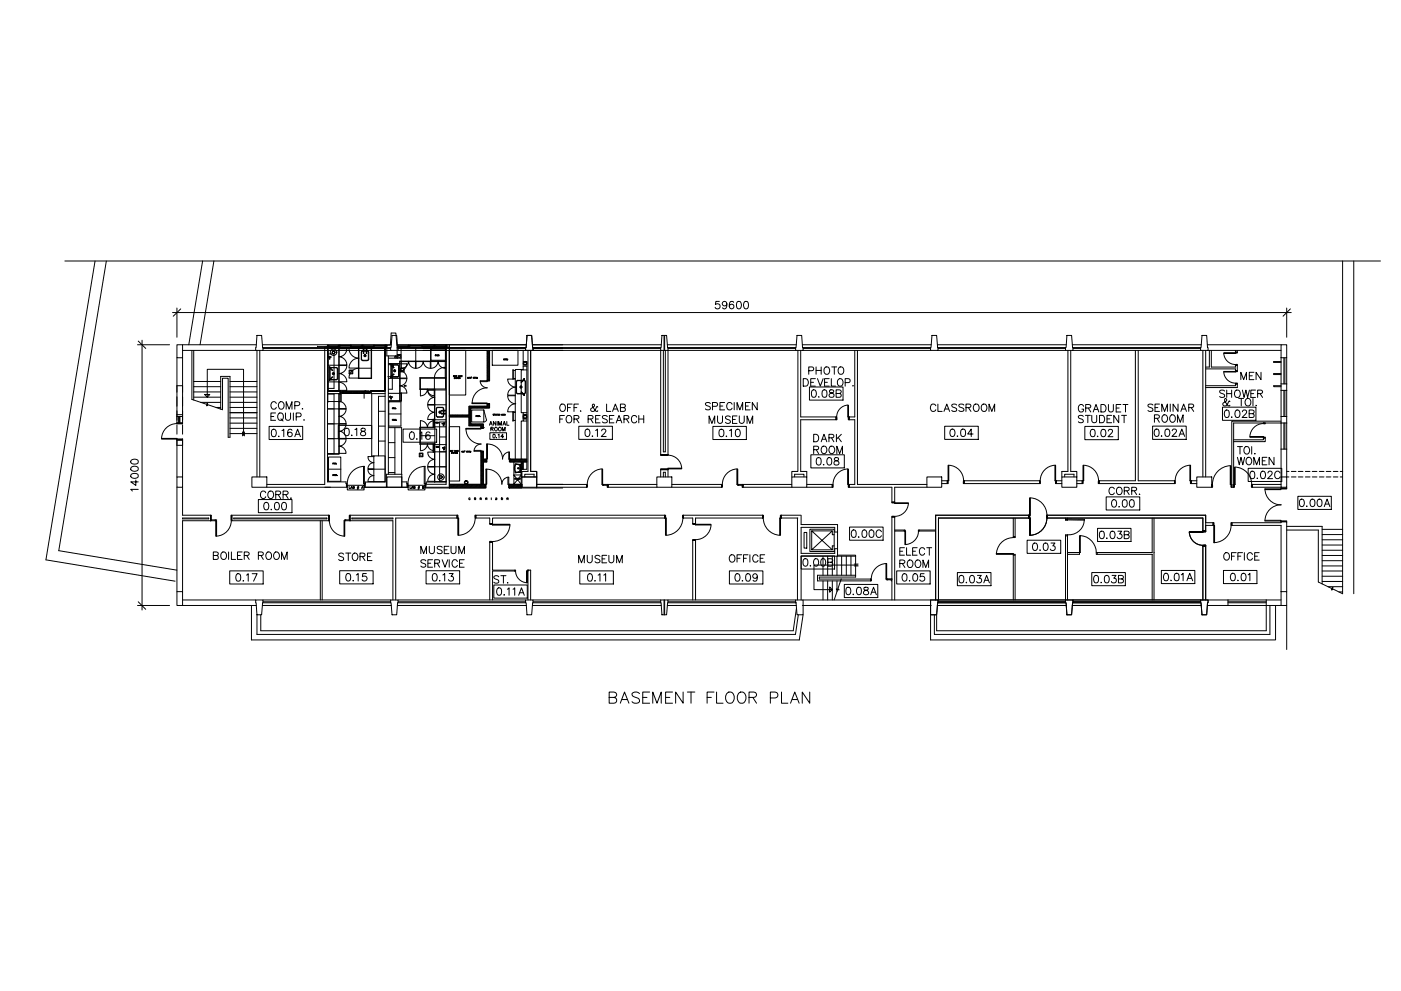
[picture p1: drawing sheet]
<svg xmlns="http://www.w3.org/2000/svg" width="420mm" height="297mm" viewBox="0 0 420 297" stroke-linecap="round" stroke-linejoin="round" font-family="sans-serif">
<!-- layer: 78-B$0$A-WALL -->
<g fill="none" stroke="#000" stroke-width=".3">
<path d="M414 78.2h.1M53.1 107.2v17.1h1.7v-17.1M54.8 103.3h22M54.8 105h21.9M77.1 105v38M77.9 105v38M97.4 104h.8M98.3 105v15.7M133.6 104h1.2M133.8 104v40.5M134.8 103.5v42.6M158.3 105v36.3h-1.8v1.7"/>
<path d="M159.1 105v36.3h1.9v1.7M198.1 105v31.3h2.2v-31.3M198.9 105v30.4h.6v-30.4M239.3 105v36.3h-1.8v1.7M240.1 105v20h10.7v.8h-10.7v15.5h1.8v1.7M256.3 105v20h-1.7v.8h1.7v19.4h-1.7v.9h12.9v4.4h.8v-4.4h9.7M257.1 105v40.2h20.9M320.3 105v36.3h-1.9v1.7M321.1 105v36.3h1.8v1.7M340.5 105v39.1h-10.9v.8h22.6v-.8M341.3 105v39.1h10.9M360.7 105v38"/>
<path d="M361.6 105v38M362.1 103.3h22.1M362.3 105h21.9M384.2 115.1h1.7v1.9h-1.7zM53.1 126.8h1.7M54.8 131.8h-1.7h1.7M54.8 131.8h-1.7v11.2M54.8 131.8v11.2M250.8 125v.8M370 131.8h8.9v-.6h.5v1.2h-9.4M378.9 131.2h.5M384.2 126.2h-14.8v19.9"/>
<path d="M384.2 126.8v-2h1.7v2h-15.9v19.3h-.6M53.1 146.1v31.2M54.8 146.1v8.3h8.3v1.7h-8.3v21.2M54.8 155.3h7.8v.2h-7.8zM69.5 154.4h29.1v1.7h-29.1zM70.1 155.3h27.9v.2h-27.9zM80 146.1h19.1M80 145.2h17.4M96.1 156.1v23.7M96.6 156.1v23.7M105.6 155.3h12.2v.2h-12.2zM109.2 146.1h6.8"/>
<path d="M120.5 146.1h1.9M134.8 145.2h5.9M142.7 154.4h56.7v.9h-51.7v1.6h-.8v-1.6h-4.2zM142.7 154.4v.9M156.5 145.2v.9M157.4 143v-.8h2.8v.8M161 145.2h14.9v.9h-14.9M197 145.2h-14.7v.9h14.7M198.1 143v-2.2h2.2v2.2M198.9 143v-1.4h.6v1.4M201.5 145.2h14.9v.9h-14.9M204.9 154.4h23.8v.9h-20.1v1.6h-.9v-1.6h-2.8z"/>
<path d="M216.4 145.2v.9M222.8 146.1h14.7M222.8 145.2v.9M237.5 145.2h-14.7v.9M238.3 143v-.8h2.8v.8M239.2 155.3v24.5M240.1 154.4h-5.8v.9h5M240.3 154.4v2.8h10.9v2.3h-.9v-1.4h-10v7.8h10v-1.4h.9v2.2h-10.9v13.1M241.9 145.2h7.7v.9h-7.7M282.4 144.1h1.7v.8h-1.7M289.2 144.1h22.6v.8h-22.6zM303.9 155.3v5.8h.5v-5.8"/>
<path d="M308.5 155.3v-.9v.9M308.5 155.3v-.9h-27.9v25.4M308.5 155.3h-27.1v24.5M314.1 155.3v-.9v.9M314.1 155.3h46.6M318.4 144.1h-1.6v.8h1.6M319.3 143v-.8h2.8v.8M319.5 155.3v.5h.6v-.5M319.5 155.5h.6M322.9 144.1h1.7v.8h-1.7M329.6 144.1v.8M345.5 155.3v10.3h-16.7v.6h16.8"/>
<path d="M346.1 155.3v24.5M352.2 144.1v.8M357.3 144.1v.8M358.9 144.1h-1.6v.8h1.6M360.7 155.3v3.9h.9M361.6 159.2h-.9h.9M361.6 154.4h-47.5v.9h46.6M361.6 154.4h-47.5v.9M361.6 154.4v4.8M361.6 156.7h2.2v.8h-2.2M363.4 145.2v.9M369.4 145.2v.9"/>
<path d="M369.4 156.7v.8M375.6 145.2v.9h8.6v.2h1.7v-.2M375.6 145.2h8.6M375.6 145.2v.9M384.2 143v-8.4h1.7v8.4M54.8 179.8h21.9M117.8 179.8v-23.7h-12.8v-1.7h32.1v.9h-18.4v24.5M146.9 179.8v-17.3h.8v8.4h6.7v.3h-6.7v8.6M158.3 170.9h.1M158.3 170.9v8.9M158.3 170.9h.8v8.9M207.7 179.8v-17.8h.9v17.8"/>
<path d="M240.8 179.8h38.3M252.3 173.6h8.8v.5h-9M265.8 173.6h1.7v-18.6h.8v24.8M267.5 174.1v5.7M303.9 166.4h.5M303.9 165.9v13.9M303.9 166.2h.5v13.6M303.9 160.8h.5M319.5 179.8v-19.5h.6v19.5M319.5 160.6h.6M320.1 165.6h3.6v.6h-3.6M329.1 165.6v.6"/>
<path d="M345.5 166.2v13.6M346.1 165.6h.1M360.7 163.6v16.2v-16.2h.9zM361.6 163.6h-.9h.9M361.6 163.6v16.2M362.3 179.8h6v1.7h-6.2M384.2 177.3v-19.8h-14.8v-.8h14.8v-.3h1.7v20.9M384.2 179.8h-4.5v1.7h4.5M54.8 181.5h22M75.4 181.5v10.3h164.3l1.1-7.5M77.1 184.3v5.9h161.5l.8-5.9M240.6 181.5h38.7"/>
<path d="M380.8 181.5v8.7h-100.6v-5.9M382.5 181.5v10.3h-103.4v-7.5"/>
</g>
<!-- layer: 78-B$0$A-FLOR-BLOW -->
<g fill="none" stroke="#000" stroke-width=".3">
<path d="M19.4 78.2h394.6M28.5 78.2l-14.7 89.6 38.7 6.4M31.9 78.2l-14.3 86.9 35.5 5.8M60.8 78.2l-4.2 25.1M64.1 78.2l-4.1 25.1M402.6 78.2v99.8M406 78.2v99.8M57.5 105v14.7M58.1 105v14.9M78.7 103.3h38.7M78.9 105h38.3M98.2 104.3h17.3"/>
<path d="M119.1 104.3h14.7M119.2 103.3h38.6M119.4 105h38.2M120 108.4h13.8M125.9 116.7h4.4M159.7 103.3h38.6M159.9 105h38.2M200.1 103.3h38.7M200.3 105h38.3M240.6 103.3h38.7M240.8 105h38.3M281.1 103.3h38.7"/>
<path d="M281.3 105h38.2M321.6 103.3h38.7M321.8 105h38.3M384.2 107.2v7.9M384.2 117v7.8M385.9 107.2v7.9M385.9 117v7.8M384.2 126.8v7.8M385.9 126.8v7.8M78.9 179.8h38.3M119.4 179.8h38.2M159.9 179.8h38.2"/>
<path d="M200.3 179.8h38.3M281.3 179.8h38.2M321.8 179.8h38.3M368.3 179.8h11.4M78.7 181.5h38.7M119.2 181.5h38.6M159.7 181.5h38.6M200.1 181.5h38.7M238.9 182.3l-1 6.8h-159.7v-4.8M281.1 181.5h38.7M321.6 181.5h38.7M368.3 181.5h11.4v7.6h-98.8v-4.8"/>
</g>
<!-- layer: 78-B$0$A-GLAZ -->
<g fill="none" stroke="#000" stroke-width=".3">
<path d="M78.9 104.2h38.3M78.9 104.4h38.3M95.2 103.9h3M95.2 103.8v.2M98.1 104h17.9M98.5 103.5v.5M98.5 103.7h3.1M98.7 103.9h2.7M98.7 103.7v.3M101.4 103.7v.3M101.6 103.5l.3 .5v-.5l-.3 .5zM101.9 103.7h6.7"/>
<path d="M102.1 103.6h3M102.1 103.5v.2M105.1 103.5v.5M105.3 103.9h3M105.3 103.5v.5M108.3 103.7v.3M108.6 103.5l.2 .5v-.5l-.2 .5zM108.8 103.7h6.7M109.1 103.9h2.9M109.1 103.7v.3M112 103.5v.5M112.2 103.6h3"/>
<path d="M112.2 103.5v.5M115.2 103.5v.2M115.5 103.5l.3 .5v-.5l-.3 .5zM115.8 103.5l.2 .5v-.5l-.2 .5zM116 103.5h-17.8v.5M119.1 103.7h3.4M119.4 104.2h38.2M119.4 104.4h38.2M119.4 103.9h2.8M119.4 103.7v.3M122.2 103.7v.3M122.5 103.5v.5l.2-.5v.5z"/>
<path d="M122.7 103.7h7.5M123 103.6h3.3M123 103.5v.2M126.3 103.5v.5M126.6 103.9h3.3M126.6 103.5v.5M129.9 103.7v.3M130.2 103.5v.5l.2-.5v.5zM130.4 103.7h3.4M130.7 103.9h2.8M130.7 103.7v.3M133.5 103.7v.3"/>
<path d="M133.8 103.5l.2 .5v-.5l-.2 .5zM134 103.5h-14.9v.5h14.7M159.9 104.2h38.2M159.9 104.4h38.2M200.3 104.2h38.3M200.3 104.4h38.3M240.8 104.2h38.3M240.8 104.4h38.3M281.3 104.2h38.2M281.3 104.4h38.2M321.8 104.2h38.3M321.8 104.4h38.3"/>
<path d="M48.4 131.4h4.7v.2h-4.7zM53.1 131.6h1.7v.2h-1.7zM53.1 126.8h1.7v.2h-1.5zM53.1 124.3v2.5M53.1 124.8h1.7M53.1 127a4.6 4.6 0 0 0-4.7 4.4M53.6 124.8v2M53.9 124.8v2M54.8 124.3v2.5M78.9 180.7h38.3M78.9 180.4h38.3M119.4 180.7h38.2"/>
<path d="M119.4 180.4h38.2M159.9 180.7h38.2M159.9 180.4h38.2M200.3 180.7h38.3M200.3 180.4h38.3M281.3 180.7h38.2M281.3 180.4h38.2M321.8 180.7h38.3M321.8 180.4h38.3M368.3 180.7h11.4M368.3 180.4h11.4"/>
</g>
<!-- layer: 78-B$0$A-WALL-CONC -->
<g fill="none" stroke="#000" stroke-width=".3">
<path d="M117.3 99.8h1.4l.4 3.7v3.2h-3.1v-3.2h1.1zM53.1 103.3h1.7v3.9h-1.7zM77.1 100.5h1.4l.4 4.5h-2.2zM98.2 117.2h3.8v.8h-3.8M115.5 117.2h-4.3v.8h4.3M117.6 100.5h1.4l.4 4.5h-2.2zM119.1 104.3h.1M158 100.5h1.4l.5 4.5h-2.3zM198.5 100.5h1.4l.4 4.5h-2.2zM199.2 100.5v4.5M199.3 100.5v4.5M239 100.5h1.4l.4 4.5h-2.2z"/>
<path d="M279.5 100.5h1.4l.4 4.5h-2.2zM320 100.5h1.4l.4 4.5h-2.3zM360.5 100.5h1.4l.4 4.5h-2.2zM384.2 103.3h1.7v3.9h-1.7zM53.1 143h1.7v3.1h-1.7zM75.5 143h4.5v3.1h-4.5zM115.9 142.2h4.6v3.9h-4.6zM116 143h4.5v3.1h-4.5zM156.5 143h4.5v3.1h-4.5zM197 143h4.5v3.1h-4.5zM237.5 143h4.4v3.1h-4.4zM278 143h4.4v3.1h-4.4z"/>
<path d="M318.4 143h4.5v3.1h-4.5zM358.9 143h4.5v3.1h-4.5zM384.2 143h1.7v3.1h-1.7zM385.9 157.8h10.6v17.2M385.9 158.9h9.5v15.6M53.1 177.3h1.7v4.2h-1.7zM76.7 179.8h2.2l-.4 4.5h-1.4zM117.2 179.8h2.2l-.4 4.5h-1.4zM157.6 179.8h2.3l-.5 4.5h-1.4zM198.1 179.8h2.2l-.4 4.5h-1.4zM199.2 179.8v4.5M199.3 179.8v4.5"/>
<path d="M238.6 179.8h2.2v4.5h-1.8zM279.1 179.8h2.2l-.4 4.5h-1.8zM319.5 179.8h2.3l-.4 4.5h-1.4zM360.1 179.8h2.2l-.4 4.5h-1.4zM384.2 177.3h1.7v4.2h-1.7z"/>
<circle cx="118.6" cy="107" r=".28"/>
</g>
<!-- layer: 0 -->
<path d="M320.1 155.6l5.1 .1v.2l-5.1-.1M325.2 155.9a4.6 4.6 0 0 1-5.1 4.4M298.8 165.9v.3h5.1M303.9 161.1a5.1 5.1 0 0 0-5.1 4.8h5.1M323.7 160.5v5.1h.3v-5.1a5.1 5.1 0 0 1 4.8 5.1" fill="none" stroke="#000" stroke-width=".3"/>
<!-- layer: 78-B$0$A-DOOR -->
<g fill="none" stroke="#000" stroke-width=".3">
<path d="M367 111.3h3.5v.2h-3.5zM367 105.7h3.5v.2h-3.5zM367 111.5a3.5 3.5 0 0 0 3.5 3.4M367 105.9a3.5 3.5 0 0 0 3.5 3.4M370.5 111.2h.6v.2l-.6-.1zM370.5 114.9l.6-.1v.3h-.6zM370.5 105.6h.6v.2l-.6-.1zM370.5 109.3l.6-.1v.3h-.6zM198.1 136.3h2.2v.2h-2.2zM200.4 136.4a4.1 4.1 0 0 1 4 3.9M250.8 125l.2 .2v.6h-.2zM254.3 121.5h.1v3.5h-.1z"/>
<path d="M254.3 121.4a3.5 3.5 0 0 0-3.4 3.5M254.4 125h.2v.8h-.2zM284.3 139.4h.2v4.7h-.2zM284.6 139.5a4.6 4.6 0 0 1 4.4 4.6M316.4 139.4h.2v4.7h-.2zM316.4 139.5a4.6 4.6 0 0 0-4.4 4.6M324.8 139.4h.2v4.7h-.2zM325 139.5a4.6 4.6 0 0 1 4.5 4.6M356.8 139.4h.3v4.7h-.3zM356.8 139.5a4.6 4.6 0 0 0-4.4 4.6M368.9 139.6h.3v5.6h-.3zM369 139.6a5.6 5.6 0 0 0-5.4 5.6"/>
<path d="M374.8 130.9h4.1v.2h-4.1zM378.9 131.1l.5-.1v.2h-.5zM378.9 126.8h.5v.2h-.5zM378.9 127a4.1 4.1 0 0 0-4.1 3.8M63.1 156.1v-1.7h.3v1.4l-.3 .3h1.4M63.3 155.8h1.2M64.5 155.8l.2 .3zM64.7 155.8h.1M64.7 156.1h.3v4.6h-.3zM69.3 154.4h.2v1.7l-.2-.3zM69.4 156.1a4.6 4.6 0 0 1-4.5 4.6M98.6 154.4h.2v1.7h-.2z"/>
<path d="M98.8 156.1a4.6 4.6 0 0 0 4.4 4.6M103.2 156.1h.2v4.6h-.2zM103.4 155.8h.1M103.6 156.1v-.3h-.2v.3h1.6M103.6 155.8h1.2M104.7 154.4h.3v1.7l-.3-.3zM137.1 154.4h.2v.9h-.2zM137.3 155.3h.3v5.1h-.3zM142.4 154.4h.3v.9l-.3-.3zM142.5 155.3a5.2 5.2 0 0 1-4.9 5.1M146.9 156.9h.8v.2l-.8 .1zM147.7 157.1h5.2v.3h-5.2z"/>
<path d="M152.9 157.4a5.2 5.2 0 0 1-5.2 4.9M156.3 145.2h.2v.9h-.2zM175.9 145.2h.2l.1 .9h-.3zM180.5 140.6h.2v4.6h-.2zM180.5 140.6a4.6 4.6 0 0 0-4.4 4.6M180.7 145.5h.1M180.7 145.2h.2v.3h-.2zM180.9 145.2h1.4v.9h-.2v-.9h.2v.3M180.9 145.5h1.2M198.1 140.5h2l.2 .3h-2.2zM199.4 154.4h.2v.9h-.2zM199.6 155.3h.2v5.1h-.2z"/>
<path d="M200.3 140.3h4.1v.2h-4.1zM204.7 154.4h.2v.9l-.2-.3zM204.8 155.3a5.2 5.2 0 0 1-5 5.1M207.7 156.9h.9v.2l-.9 .1zM208.6 157.1h4.6v.3h-4.6zM213.2 157.3a4.6 4.6 0 0 1-4.6 4.5M216.4 145.2h.2v.9h-.2zM221 140.6h.2v4.6h-.2zM221 140.6a4.6 4.6 0 0 0-4.4 4.6M221.2 145.2l.2 .3zM221.2 145.5h.1M221.4 145.2h1.4v.9h-.2v-.9l.2 .3"/>
<path d="M221.4 145.5h1.2M228.7 154.4h.3l-.1 .9h-.2zM228.9 155.3a5.2 5.2 0 0 0 4.9 5.1M233.8 155.3h.3v5.1h-.3zM234 154.4h.3v.9h-.2zM249.6 145.2h.2l.1 .9h-.3zM254.2 140.6h.2v4.6h-.2zM254.2 140.6a4.6 4.6 0 0 0-4.4 4.6M254.4 145.2h.2v.9h-.2zM267.5 150.5h.8v.2h-.8zM267.5 154.7l.8 .1v.2h-.8zM268.3 150.7h4.1v.2h-4.1z"/>
<path d="M272.4 150.9a4.1 4.1 0 0 1-4.1 3.9M284.1 144.1h.2l.1 .8h-.3zM288.9 144.1h.3v.8h-.3zM308.5 154.4h.3v.9h-.3zM308.8 155.3h.2v5.1h-.2zM308.8 149.2h.2v5.2h-.2zM309 149.2a5.2 5.2 0 0 1 5 5.2M311.8 144.1l.2 .3v.5h-.2zM313.9 154.4h.2v.9h-.2zM314 155.3a5.2 5.2 0 0 1-5 5.1M316.6 144.1h.2v.8h-.3zM324.6 144.1h.2v.8h-.2z"/>
<path d="M329.4 144.1h.2v.8h-.2zM352.2 144.1h.2l.1 .8h-.3zM356.7 159.4h4v.2h-4zM356.7 159.6a4.1 4.1 0 0 0 4.1 3.8M357.1 144.1h.2v.8h-.3zM360.7 159.2h.9v.2h-.9zM363.4 145.2h.2l.1 .9h-.3zM363.8 156.7h.3l-.1 .8h-.2zM364 157.5h.3v5.2h-.3zM369.2 156.7h.2v.8h-.2zM369.2 145.2h.2v.9h-.2zM369.2 157.5a5.2 5.2 0 0 1-4.9 5.1"/>
<path d="M370 145.2h.2v.9h-.2zM370.2 140h.2v5.2h-.2zM370.4 140a5.2 5.2 0 0 1 5 5.2M375.3 145.2h.3v.9h-.3zM379.4 146.8h4.8v-.3h-4.8a4.8 4.8 0 0 0 4.8 4.8M384.2 156.2l1.7-.1v.3h-1.7zM384.2 146.3h1.7v.3h-1.5zM384.2 151.3a4.8 4.8 0 0 0-4.8 4.9h4.8v-.2h-4.8M146.9 162.3h.8v.2h-.8zM154.4 170.9h.3l-.1 .3h-.2zM154.6 171.1a3.5 3.5 0 0 0 3.4 3.6M158 171.2h.1v3.5h-.1z"/>
<path d="M158.1 170.9h.2v.3zM207.7 161.7l.9 .1v.2h-.9zM261.1 173.6h.2v.5h-.2zM265.7 168.9h.2v4.7h-.2zM265.7 168.9a4.6 4.6 0 0 0-4.4 4.6M265.9 173.6l.2 .2zM265.9 173.8h.1M266.1 173.6h1.4M266.1 173.8h1.2M267.3 173.6h.2v.5h-.2zM360.7 163.4h.9v.2h-.9z"/>
</g>
<!-- layer: 78-B$0$A-FLOR-STHR -->
<path d="M66.2 122.6v-9.8h2.8v18.3h-.6v-17.7h-1.7v9.4M251.2 166.4h5.4v.3h-5.4M252.3 173.6h-6.6v-.6h10.9v-.6h-11.4v1.7h6.9" fill="none" stroke="#000" stroke-width=".3"/>
<!-- layer: 78-B$0$A-FLOR-STRS -->
<g fill="none" stroke="#000" stroke-width=".3">
<path d="M58.1 114.3h8.1M58.1 115.9h8.1M58.1 117.5h8.1M58.1 119h8.1M69 114.3h8.1M69 115.9h8.1M69 117.5h8.1M69 119h8.1M60.2 120.6h6M64.8 122.1h1.4M69 120.6h8.1M69 122.1h8.1"/>
<path d="M69 123.7h8.1M69 125.3h8.1M69 126.8h8.1M69 128.4h8.1M69 130h8.1M396.5 158.7h6.1M246.8 166.7v5.7M246.8 174.1v5.7M248.2 166.7v5.7M248.2 174.1v5.7M249.6 166.7v5.7M249.6 174.1v5.7"/>
<path d="M251 166.7v5.7M251 174.1v3.2M252.4 166.7v5.7M253.8 166.7v5.7M255.2 166.7v5.7M256.6 166.7v5.7M396.5 160.2h6.1M396.5 161.8h6.1M396.5 163.4h6.1M396.5 164.9h6.1M396.5 166.5h6.1M396.5 168.1h6.1"/>
<path d="M396.5 169.6h6.1M396.5 171.2h6.1M396.5 172.7h6.1M396.5 174.3h6.1M398.3 175.9h4.3M401.5 177.4h1.1"/>
</g>
<!-- layer: 78-B$0$A-FLOR-STCT -->
<path d="M57.5 119.7l4.4 1.5 .4-.4-.3 .9 .4-.4 4.3 1.5M385 107.2v7.9M385 117v7.8M385.3 107.2v7.9M385.3 117v7.8M385 126.8v7.8M385.3 126.8v7.8M252.3 173.6l-1 2.8 .3 .4-.8-.3 .3 .5-.9 2.8M395.4 174.5l3.9 1.9 .5-.3-.5 .8 .5-.3 2.8 1.4" fill="none" stroke="#000" stroke-width=".3"/>
<!-- layer: 78-B$0$A-FLOR-EVTR -->
<path d="M241.1 159.6h.8v4.7h-.8zM242.9 158.6h7.3v6.7h-7.3zM243.4 159.1l6.2 5.7h-6.2v-5.7h6.2l-6.2 5.7M249.6 159.1v1.2h.6M251.2 159.5v5M250.2 163.6h-.6v1.2" fill="none" stroke="#000" stroke-width=".3"/>
<!-- layer: 78-B$0$A-FLOR-STRS-LDER -->
<path d="M62.2 119l.7-.8h-1.5l.8 .8v-8.3h10.8v19.8M72.7 129.5v1.1M73.3 129.5v1.1M256.2 169.6h1.2M256.2 169.1h1.2M257.2 169.4h-13.1v7.3h5.5l-.8 .8v-1.6l.8 .8M385.9 181.5v13.2" fill="none" stroke="#000" stroke-width=".3"/>
<!-- layer: 78-B$0$A-WALL-PRHT -->
<path d="M361.6 110.6h8.9v.6h.6M361.6 115.6h8.9v-.5h.6v1.1h-9.5M362.7 105v5h-1.1M363.3 105v5h7.2v-.5h.6v1.7M370.5 105v.6h.6v-.6M370.5 115.1h.6M370.5 111.2h.6M384.2 115.6h-2.2v.3h2.2M384.2 108.4h-2.2v.2h2.2M384.2 112h-2.2v.3h2.2" fill="none" stroke="#000" stroke-width=".3"/>
<!-- layer: 78-B$0$A-ANNO-TEXS -->
<g fill="none" stroke="#000" stroke-width=".3">
<path d="M240.9 113.5h.8a1.19 1.19 0 0 1 .7 1.1 1.19 1.19 0 0 1-.7 1.1h-.8zM242.5 111.1l1.3-.1 .2-.3-.2-.6-1.3-.1v2.2M243.1 114.6h.9M244.5 113.5h-1.4v2.2h1.4M244.7 110v2.2M244.7 111h1.6M245.2 113.5l.8 2.2 .9-2.2M246.3 110v2.2M247.3 114.6h.8M247.3 110.3a1.02 1.02 0 0 1 1.5 .1 1.02 1.02 0 0 1-.2 1.5 1.02 1.02 0 0 1-1.4-.2 1.02 1.02 0 0 1 .1-1.4zM248.7 113.5h-1.4v2.2h1.4M249.3 113.5v2.2h1.3"/>
<path d="M249.4 110h1.5M250.2 110v2.2M251.3 113.8a1.02 1.02 0 0 1 1.5 .2 1.02 1.02 0 0 1-.2 1.4 1.02 1.02 0 0 1-1.4-.1 1.02 1.02 0 0 1 .1-1.5zM251.6 110.3a1.02 1.02 0 0 1 1.4 .1 1.02 1.02 0 0 1-.2 1.5 1.02 1.02 0 0 1-1.4-.2 1.02 1.02 0 0 1 .2-1.4zM253.5 114.7h.9l.5-.4a.56 .56 0 0 0-.5-.8h-.9v2.2M255.8 115.5l.1 .2M367.3 117.2l-.6-.3-.9 .3 .2 .6 .8 .3 .5 .4v.3l-.6 .3-.9-.3M367.9 116.9v2.2M367.9 118h1.5M369.4 116.9v2.2M370.6 117a1.06 1.06 0 0 1 1.4 1 1.06 1.06 0 0 1-1.4 1l-.4-.7v-.5zM371.5 119.4h1.5"/>
<path d="M372.1 113.8v-2.2l.9 2.2 .8-2.2v2.2M372.3 119.4v2.3M372.6 116.9l.5 2.2 .5-2.2 .6 2.2 .5-2.2M373.6 119.8a1.04 1.04 0 0 1 1.5 .1 1.04 1.04 0 0 1-.2 1.5 1.04 1.04 0 0 1-1.4-.2 1.04 1.04 0 0 1 .1-1.4zM374.7 112.6h.9M375.1 118h.9M375.8 119.4v2.3M376.1 111.6h-1.4v2.2h1.4M376.5 116.9h-1.4v2.2h1.4M377.2 118l1.2-.1 .2-.6-.2-.3-1.2-.1v2.2M377.9 118l.7 1.1M378.2 111.6v2.2l-1.5-2.2v2.2"/>
<path d="M81.3 124.8h.8M82.6 123.8h-1.3v2.2h1.3M82.9 120.9a.82 .82 0 0 0-1-.5 .82 .82 0 0 0-.6 .8v.6a.82 .82 0 0 0 .6 .8 .82 .82 0 0 0 1-.5M83.5 124.1a1.02 1.02 0 0 1 1.4 .1 1.02 1.02 0 0 1-.1 1.5 1.02 1.02 0 0 1-1.5-.2 1.02 1.02 0 0 1 .2-1.4zM83.7 120.7l.2-.2a1.11 1.11 0 0 1 1.4 .8 1.11 1.11 0 0 1-.7 1.3 1.17 1.17 0 0 1-.9-1.9zM84.3 125.6l.6 .6M85.6 123.8v1.5a.77 .77 0 0 0 .8 .7 .77 .77 0 0 0 .7-.7v-1.5M85.8 122.6v-2.2l.9 2.2 .9-2.2v2.2M88 123.8v2.2M88.4 121.6l1.3-.1 .2-.3-.1-.6-1.4-.2v2.2M88.8 124.9l1.3-.1 .2-.3-.2-.6-1.3-.1v2.2M90.7 122.4l-.1 .2h.2"/>
<path d="M91.2 125.8l.1 .1M146.8 127.5l.4-1.2 .4 1.2M147 127.1h.5M147.2 128.6l.6-.1 .1-.4h-.7v1.1M147.6 128.6l.3 .6M148.7 126.3v1.2l-.7-1.2v1.2M149.1 126.3v1.2M149.5 127.5v-1.2l.5 1.2 .4-1.2v1.2M150.6 129.2v-1.1l.5 1.1 .4-1.1v1.1M150.8 127.5l.4-1.2 .5 1.2M151 127.1h.5M152 126.3v1.2h.6"/>
<path d="M167.9 125.6h.8M168.1 121.4a1.02 1.02 0 0 1 1.4 .2 1.02 1.02 0 0 1-.2 1.4 1.02 1.02 0 0 1-1.4-.1 1.02 1.02 0 0 1 .2-1.5zM169.3 124.5h-1.4v2.2M170 124.8a1.02 1.02 0 0 1 1.4 .2 1.02 1.02 0 0 1-.1 1.4 1.02 1.02 0 0 1-1.5-.1 1.02 1.02 0 0 1 .2-1.5zM170.2 122.2h.8M171.6 121.1h-1.4v2.2M172.1 125.6l1.3-.1 .2-.5-.2-.4-1.3-.1v2.2M172.1 122.2h.9M172.9 125.6l.7 1.1M173.5 121.1h-1.4v2.2M174.1 123.1l.2 .1M176.4 125.6l1.2-.1 .3-.3-.1-.4-1.4-.3v2.2"/>
<path d="M177.1 125.6l.8 1.1M178.6 125.6h.9M179.3 122l-.3-.2-.4 .9a.74 .74 0 0 1-.7 .7 .74 .74 0 0 1-.8-.7l1.1-.9 .1-.4-.3-.3-.4 .3 .2 .6 .9 1.2 .4 .1 .2-.2M180 124.5h-1.4v2.2h1.4M181.9 121.1v2.2h1.3M182.1 124.8l-.5-.3-.9 .3 .2 .6 .8 .3 .4 .4v.3l-.5 .3-.9-.3M182.8 125.6h.8M183.7 123.3l.8-2.2 .9 2.2M184 122.6h1.1M184.1 124.5h-1.3v2.2h1.3M184.8 126.7l.8-2.2 .9 2.2M185.1 126h1.1"/>
<path d="M186.1 122.2l1.2-.2 .3-.5-.3-.3-1.2-.1v2.2l1.2-.1 .3-.6-.6-.4M187.1 125.6l1.3-.1 .2-.5-.2-.4-1.3-.1v2.2M187.8 125.6l.8 1.1M190.9 125.1a.81 .81 0 0 0-.9-.6 .81 .81 0 0 0-.6 .9 .92 .92 0 0 0 .2 1.2 .92 .92 0 0 0 1.3-.2v-.2M191.6 125.6h1.5M191.6 124.5v2.2M193.1 124.5v2.2M212.7 126.9v-2.2l.8 2.2 .8-2.2v2.2M213 120.9l-.5-.2-.9 .2 .2 .6 .8 .3 .4 .4v.4l-.5 .3-.9-.3M213.7 121.8l1.3-.1 .2-.3-.2-.7h-1.3v2.2M215.2 124.7l.1 1.9a.74 .74 0 0 0 .8 .3 .74 .74 0 0 0 .6-.6v-1.6M215.9 121.7h.9"/>
<path d="M217.3 120.7h-1.4v2.2h1.4M219 125a.74 .74 0 0 0-.8-.4 .74 .74 0 0 0-.6 .8l1.2 .5 .2 .7a.95 .95 0 0 1-1.4 0M219.6 121.2a.91 .91 0 0 0-1.3-.5 .91 .91 0 0 0-.4 1.3 .83 .83 0 0 0 .7 .9 .83 .83 0 0 0 1-.6M219.7 125.7h.8M220.2 120.7v2.2M221 122.9v-2.2l.9 2.2 .8-2.2v2.2M221 124.7h-1.3v2.2h1.3M221.7 124.7v1.6a.75 .75 0 0 0 .8 .6 .75 .75 0 0 0 .7-.6v-1.6M223.6 121.7h.8M224 126.9v-2.2l.9 2.2 .8-2.2v2.2M225 120.7h-1.4v2.2h1.4M227.1 120.7v2.2l-1.5-2.2v2.2"/>
<path d="M244 134.8l1.3-.1 .2-.3-.1-.5-1.4-.2v2.3M244 130.2h.8a1.21 1.21 0 0 1 .7 1.1 1.21 1.21 0 0 1-.7 1.1h-.8zM244.8 134.8l.7 1.2M246.3 132.4l.8-2.2 .9 2.2M246.5 134l.2-.2a1.09 1.09 0 0 1 1.3 1 1.09 1.09 0 0 1-1.1 1.2l-.6-.9zM246.6 131.7h1.1M248.6 131.2l1.3-.1 .2-.3-.1-.4-1.4-.2v2.2M248.8 134l.2-.2a1.06 1.06 0 0 1 1.4 1 1.06 1.06 0 0 1-1.4 1l-.4-.7zM249.4 131.2l.7 1.2M250.8 130.2v2.2M251 136v-2.3l.8 2.3 .9-2.3v2.3M251.4 131.1l.9 1.3"/>
<path d="M252.3 130.2l-1.5 1.5M280.6 121.6a.91 .91 0 0 0-1.2-.4 .91 .91 0 0 0-.4 1.3 .83 .83 0 0 0 .7 .8 .83 .83 0 0 0 .9-.5M281.3 121.1v2.2h1.2M283.1 123.3l.8-2.2 .9 2.2M283.4 122.6h1.1M286.9 121.4l-.5-.3-1 .3 .2 .6 .9 .3 .4 .4v.3l-.5 .3-1-.3M289.1 121.4l-.6-.3-1 .3 .3 .6 1.3 .7v.3l-.6 .3-1-.3M289.7 122.2l1.3-.2 .2-.5-.2-.3-1.3-.1v2.2M290.4 122.2l.8 1.1M292.1 121.4a1.04 1.04 0 0 1 1.5 .2 1.04 1.04 0 0 1-.2 1.4 1.04 1.04 0 0 1-1.4-.1 1.04 1.04 0 0 1 .1-1.5zM294.7 121.2a1.05 1.05 0 0 1 1.3 1 1.05 1.05 0 0 1-1.3 1l-.4-.7 .1-.9zM296.6 123.3v-2.2l.8 2.2 .9-2.2v2.2"/>
<path d="M324.9 124.8l-.6-.3-.9 .3 .2 .5 .9 .3 .4 .5v.3l-.6 .3-.9-.3M325 121.8a.8 .8 0 0 0-1-.6 .8 .8 0 0 0-.6 .9v.5a.79 .79 0 0 0 .8 .9 .79 .79 0 0 0 .8-.9h-.5M325.5 124.5h1.5M325.6 122.3l1.3-.1 .2-.5-.5-.5h-1v2.3M326.2 124.5v2.2M326.4 122.3l.7 1.2M327.4 124.5v1.6a.75 .75 0 0 0 .8 .6 .75 .75 0 0 0 .7-.6v-1.6M327.8 123.5l.9-2.3 .8 2.3M328.2 122.7h1M329.7 124.5h.8a1.16 1.16 0 0 1 .8 1.1 1.16 1.16 0 0 1-.8 1.1h-.8zM330.2 121.2h.7a1.19 1.19 0 0 1 .8 1.2 1.19 1.19 0 0 1-.8 1.1h-.7zM332 125.6h.8"/>
<path d="M332.4 121.2v1.7a.75 .75 0 0 0 .8 .6 .75 .75 0 0 0 .7-.6v-1.7M333.4 124.5h-1.4v2.2h1.4M334.7 122.3h.9M335.5 124.5v2.2l-1.5-2.2v2.2M336.1 121.2h-1.4v2.3h1.4M336.4 124.5h1.4M336.8 121.2h1.5M337.1 124.5v2.2M337.5 121.2v2.3M345.8 121.4l-.6-.3-.9 .3 .2 .6 .8 .3 .5 .4v.3l-.6 .3-.9-.3M346.2 125.4l1.3-.1 .2-.3-.1-.5-1.4-.2v2.3M346.4 122.2h.8"/>
<path d="M347 125.4l.7 1.2M347.7 121.1h-1.3v2.2h1.3M348.4 123.3v-2.2l.9 2.2 .8-2.2v2.2M348.7 124.7l.2-.2a1.06 1.06 0 0 1 1.2 .4 1.06 1.06 0 0 1-.2 1.3l-.2 .2a1.06 1.06 0 0 1-1.2-.4 1.06 1.06 0 0 1 .2-1.3zM351 121.1v2.2M351 124.7l.2-.2a1.11 1.11 0 0 1 1.4 .7 1.11 1.11 0 0 1-.8 1.4 1.17 1.17 0 0 1-.8-1.9zM353.1 126.6v-2.3l.9 2.3 .8-2.3v2.3M353.3 121.1v2.2l-1.5-2.2v2.2M354.1 123.3l.9-2.2 .8 2.2M354.5 122.6h1M356.5 122.2l1.3-.2 .2-.5-.2-.3-1.3-.1v2.2M357.2 122.2l.8 1.1"/>
<path d="M368.8 120.4l-.2-.2-.4 .8a.74 .74 0 0 1-.8 .7 .74 .74 0 0 1-.7-.7l1.1-.8a.45 .45 0 0 0-.2-.8l-.3 .4v.5l1 1.3 .4 .1 .1-.2M371.1 137.1l.6 2.2 .5-2.2 .5 2.2 .6-2.2M371.1 133.9h1.5M371.9 133.9v2.2M373.5 133.9a1.09 1.09 0 0 1 1.3 1 1.09 1.09 0 0 1-1.1 1.2 1.33 1.33 0 0 1-.2-2.2zM374.1 137.2a1.06 1.06 0 0 1 1.3 .5 1.06 1.06 0 0 1-.2 1.3l-.2 .2a1.09 1.09 0 0 1-1.3-.6 1.09 1.09 0 0 1 .4-1.4zM375.4 133.9v2.2M376 139.3v-2.2l.9 2.2 .8-2.2v2.2M376.3 135.9v.2l.1-.1M376.7 121.5l.1 .1M378.6 138.1h.8M380 137.1h-1.4v2.2h1.4"/>
<path d="M382.1 137.1v2.2l-1.5-2.2v2.2M79.7 147.7a.81 .81 0 0 0-.9-.5 .81 .81 0 0 0-.7 .8v.6a.8 .8 0 0 0 .7 .8 .8 .8 0 0 0 .9-.5M80.5 147.5l.3-.2a1.09 1.09 0 0 1 1.3 .9 1.09 1.09 0 0 1-1.1 1.2l-.5-.3-.2-.5zM82.7 148.3l1.3-.2 .2-.5-.2-.3-1.3-.1v2.2M83.4 148.3l.8 1.1M84.9 148.3l1.3-.2 .2-.5-.2-.3-1.3-.1v2.2M85.7 148.3l.7 1.1M87.3 149.2l-.2 .1h.2M334.2 146.6a.91 .91 0 0 0-1.3-.5 .91 .91 0 0 0-.3 1.3 .83 .83 0 0 0 .6 .9 .83 .83 0 0 0 1-.6M335 146.3a1.02 1.02 0 0 1 1.5 .2 1.02 1.02 0 0 1-.2 1.5 1.02 1.02 0 0 1-1.4-.2 1.02 1.02 0 0 1 .1-1.5zM337.2 147.1l1.2-.1 .2-.3v-.4l-1.4-.2v2.2M337.9 147.1l.7 1.2"/>
<path d="M339.4 147.1l1.3-.1 .2-.5-.2-.4h-1.3v2.2M340.1 147.1l.8 1.2M341.7 148l.2 .2M64 166.5l1.2-.1 .3-.3-.1-.4-1.4-.3v2.3l1.4-.2v-.7l-.4-.3M66.4 165.8l.2-.2a1.11 1.11 0 0 1 1.4 .7 1.11 1.11 0 0 1-.7 1.4 1.13 1.13 0 0 1-1.1-.7 1.13 1.13 0 0 1 .2-1.2zM68.6 165.4v2.3M69.4 165.4v2.3h1.3M71.2 166.5h.9M72.6 165.4h-1.4v2.3h1.4M73.3 166.5l1.2-.1 .2-.5-.5-.5h-.9v2.3M74 166.5l.7 1.2M77.5 166.5l1.3-.1 .2-.3-.1-.4-1.4-.3v2.3"/>
<path d="M78.2 166.5l.8 1.2M79.9 165.8l.3-.2a1.11 1.11 0 0 1 1.3 .7 1.11 1.11 0 0 1-.7 1.4 1.15 1.15 0 0 1-1-.7 1.15 1.15 0 0 1 .1-1.2zM82.3 165.8l.2-.2a1.06 1.06 0 0 1 1.3 1 1.06 1.06 0 0 1-1.3 1l-.4-.8zM84.4 167.7v-2.3l.9 2.3 .8-2.3v2.3M103.1 166.1a.83 .83 0 0 0-.9-.3 .83 .83 0 0 0-.6 .5l.4 .5 .8 .2 .3 .7a.93 .93 0 0 1-1.5 0M103.7 165.8h1.5M104.5 165.8v2.2M105.8 166.1l.3-.2a1.06 1.06 0 0 1 1.2 .5 1.06 1.06 0 0 1-.2 1.3 .81 .81 0 0 1-.9 .3 .81 .81 0 0 1-.6-.8zM108 166.8h1.2l.2-.4v-.4l-1.4-.2v2.2M108.7 166.8l.7 1.2M110.2 166.8h.9M111.6 165.8h-1.4v2.2h1.4"/>
<path d="M126.2 165.9v-2.2l.9 2.2 .8-2.2v2.2M127.7 168.1a.83 .83 0 0 0-.8-.4 .83 .83 0 0 0-.7 .6l.4 .4 .9 .3 .2 .7a.93 .93 0 0 1-1.5 0M128.3 168.8h.9M128.7 163.7v1.6a.77 .77 0 0 0 .8 .7 .77 .77 0 0 0 .8-.7v-1.6M129.7 167.8h-1.4v2.2h1.4M130.4 168.8l1.2-.1 .2-.3v-.4l-1.4-.2v2.2M131.1 168.8l.7 1.2M132.6 164l-.5-.3-1 .3 .2 .6 .9 .3 .4 .4v.4l-.5 .2-1-.2M132.6 167.8l.8 2.2 .9-2.2M133.2 164.8h.9M134.6 163.7h-1.4v2.2h1.4M134.7 167.8v2.2"/>
<path d="M135.3 163.7v1.6a.75 .75 0 0 0 .7 .7 .75 .75 0 0 0 .8-.7v-1.6M137.2 168.3a.82 .82 0 0 0-1-.5 .82 .82 0 0 0-.6 .8v.6a.82 .82 0 0 0 .6 .8 .82 .82 0 0 0 1-.5M137.6 165.9v-2.2l.8 2.2 .9-2.2v2.2M137.8 168.8h.9M139.2 167.8h-1.4v2.2h1.4M149.6 172.9a.83 .83 0 0 0-.8-.4 .83 .83 0 0 0-.7 .6l1.5 1.1v.3l-.5 .3-1-.3M150.2 172.6h1.5M151 172.6v2.2M152.2 174.6l.2 .1M173.5 168.7v-2.2l.9 2.2 .8-2.2v2.2M176.1 166.5v1.6a.75 .75 0 0 0 .8 .6 .75 .75 0 0 0 .7-.6v-1.6M179.9 166.8a.74 .74 0 0 0-.8-.4 .74 .74 0 0 0-.6 .8l1.2 .5 .2 .7a.95 .95 0 0 1-1.5 0"/>
<path d="M180.6 167.5h.8M182 166.5h-1.4v2.2h1.4M182.6 166.5v1.6a.75 .75 0 0 0 .7 .6 .75 .75 0 0 0 .8-.6v-1.6M184.9 168.7v-2.2l.9 2.2 .8-2.2v2.2M219.1 166.4a1.05 1.05 0 0 1 1.3 1 1.05 1.05 0 0 1-1.3 1l-.4-.8v-.5zM221 167.3h.9M222.4 166.3h-1.4v2.2M223 167.3h.8M224.3 166.3h-1.3v2.2M224.9 166.3v2.2M227.3 166.8a.91 .91 0 0 0-1.2-.4 .91 .91 0 0 0-.4 1.2 .83 .83 0 0 0 .7 .9 .83 .83 0 0 0 .9-.5M228 167.3h.8"/>
<path d="M229.3 166.3h-1.3v2.2h1.3M269.8 168.9l1.3-.1 .3-.5-.6-.4h-1v2.2M269.8 165.2h.9M270.6 168.9l.8 1.2M271.2 164.2h-1.4v2.2h1.4M271.9 164.2v2.2h1.2M272.5 168a1.11 1.11 0 0 1 1.4 .7 1.11 1.11 0 0 1-.8 1.4 1.17 1.17 0 0 1-1-.8 1.17 1.17 0 0 1 .4-1.3zM273.7 165.2h.8M274.6 168.2l.2-.2a1.06 1.06 0 0 1 1.3 .4 1.06 1.06 0 0 1-.2 1.4l-.2 .2a1.09 1.09 0 0 1-1.2-.5 1.09 1.09 0 0 1 .1-1.3zM275.1 164.2h-1.4v2.2h1.4M276.8 170.1v-2.2l.8 2.2 .9-2.2v2.2M277.3 164.7a.81 .81 0 0 0-.9-.5 .81 .81 0 0 0-.7 .8 .92 .92 0 0 0 .3 1.2 .92 .92 0 0 0 1.2-.1l.1-.2"/>
<path d="M277.9 164.2h1.5M278.7 164.2v2.2M367.2 166l.2-.2a1.11 1.11 0 0 1 1.4 .7 1.11 1.11 0 0 1-.7 1.4 1.14 1.14 0 0 1-1.1-.7 1.14 1.14 0 0 1 .2-1.2zM369.3 166.7h.9M370.7 165.7h-1.4v2.2M371.2 166.7h.9M372.6 165.7h-1.4v2.2M373.2 165.7v2.2M375.6 166.2a.8 .8 0 0 0-.9-.6 .8 .8 0 0 0-.7 .9v.5a.8 .8 0 0 0 .7 .9 .8 .8 0 0 0 .9-.6M376.3 166.7h.8M377.6 165.7h-1.3v2.2h1.3"/>
<circle cx="148.7" cy="128.6" r=".51"/>
<circle cx="149.9" cy="128.6" r=".52"/>
</g>
<!-- layer: 78-B$0$A-ANNO-DIMS -->
<g fill="none" stroke="#000" stroke-width=".3">
<path d="M51.7 93.7h335.5M53.1 92.3v8.8M54.2 92.6l-2.2 2.2M215.7 90.3h-1l-.1 1a.79 .79 0 0 1 1.2-.1 .79 .79 0 0 1-.2 1.2 .79 .79 0 0 1-1.1-.3M218 91.1a.7 .7 0 0 1-.9 .6 .7 .7 0 0 1-.4-1.1 .7 .7 0 0 1 1.2 0 1.11 1.11 0 0 1 .1 1.3 1.11 1.11 0 0 1-1.2 .6l-.1-.3M220 90.6l-.1-.2a.76 .76 0 0 0-1.1 .4 1.09 1.09 0 0 0 .7 1.8 .71 .71 0 0 0 .6-.7 .71 .71 0 0 0-.7-.7 .71 .71 0 0 0-.7 .6M221.2 90.4a.74 .74 0 0 1 1 .4 1.05 1.05 0 0 1 .1 1.2 1.05 1.05 0 0 1-1.1 .5l-.3-.9zM223.3 90.4a.76 .76 0 0 1 1.1 .4l.1 .5a.98 .98 0 0 1-.9 1.3 1.44 1.44 0 0 1-.3-2.2zM385.9 92.3v8.8M387 92.6l-2.2 2.2M41.2 103.3h9.7M41.5 102.2l2.2 2.2"/>
<path d="M42.6 102v80.8M39.3 138a1.39 1.39 0 0 1 2.2 .3v.2a1.29 1.29 0 0 1-2.3 0zM39.3 142.2l.9-.3a.93 .93 0 0 1 1.3 .8 1.22 1.22 0 0 1-1.2 .7 1.22 1.22 0 0 1-1.1-.9zM39.3 140.1a1.36 1.36 0 0 1 2.2 .3v.2a1.22 1.22 0 0 1-1.2 .7 1.22 1.22 0 0 1-1.1-.9zM40.7 143.9v1.6l-1.5-1.1h2.3M41.5 146.7h-2.3l.5 .5M41.2 181.5h9.7M41.5 180.4l2.2 2.2"/>
</g>
<!-- layer: 78-B$0$A-FLOR-OVHD -->
<g fill="none" stroke="#000" stroke-width=".3">
<path d="M385.9 143h.7M385.9 141.3h.7M387.3 143h1.4M387.3 141.3h1.4M389.4 143h1.4M389.4 141.3h1.4M391.5 143h1.4M391.5 141.3h1.4M393.5 143h1.4M393.5 141.3h1.4M395.7 143h1.4M395.7 141.3h1.4"/>
<path d="M397.7 143h1.4M397.7 141.3h1.4M399.9 143h1.3M399.9 141.3h1.3M401.9 143h.7M401.9 141.3h.7"/>
</g>
<!-- layer: 78-B$0$A-WALL-MOVE -->
<path d="M268.3 158.9h2.9v.3h-2.9M271.2 158.9h.3l-.1 .3zM271.4 159.2h.2v4h-.2zM275.4 159.2h.2v-.3h-.2a3.9 3.9 0 0 1-3.8 4.3M280.6 158.9h-5v.3h5" fill="none" stroke="#000" stroke-width=".3"/>
<!-- layer: 78-B$0$A-GLAZ-ELEV -->
<path d="M53.1 117.6v-2h1.7v2M53.1 119v2.8M54.8 119v2.8M53.1 131.5v2h1.7v-2M53.1 123.1v2.8M53.1 127.3v2.8M54.8 123.1v2.8M54.8 127.3v2.8" fill="none" stroke="#000" stroke-width=".3"/>
<!-- layer: 78-B$0$A-ANNO-TEXM -->
<g fill="none" stroke="#000" stroke-width=".3">
<path d="M182.7 209h1.4a.86 .86 0 0 0 .8-.9l-.3-.5-.5-.2h-1.4v3.4h1.4a.87 .87 0 0 0 .9-.9 .87 .87 0 0 0-.9-.9M186 210.8l1.3-3.4 1.3 3.4M186.5 209.7h1.6M191.8 207.9a1.27 1.27 0 0 0-2.3 .3l.4 .5 1.2 .5a.8 .8 0 0 1 .7 .6 .8 .8 0 0 1-.4 .9 1.62 1.62 0 0 1-1.9-.4M192.8 209h1.2M194.8 207.4h-2v3.4h2M195.8 210.8v-3.4l1.2 3.4 1.3-3.4v3.4M199.6 209h1.3M201.7 207.4h-2.1v3.4h2.1M204.9 207.4v3.4l-2.3-3.4v3.4M206.1 207.4h2.3M207.2 207.4v3.4"/>
<path d="M212.1 209h1.2M214.1 207.4h-2v3.4M214.9 207.4v3.4h1.9M217.9 207.9a1.25 1.25 0 0 1 1.5-.4 1.25 1.25 0 0 1 .8 1.2 1.49 1.49 0 0 1-.3 1.6 1.49 1.49 0 0 1-1.6 .4 2.05 2.05 0 0 1-.4-2.8zM221.5 207.9a1.25 1.25 0 0 1 1.4-.4 1.25 1.25 0 0 1 .8 1.2 1.5 1.5 0 0 1-.3 1.6 1.5 1.5 0 0 1-1.6 .4 2.11 2.11 0 0 1-.3-2.8zM224.6 209l2-.1a.8 .8 0 0 0 0-1.3l-2-.2v3.4M225.8 209l1.1 1.8M231 209.2h1.5a.89 .89 0 0 0 .8-.9 .89 .89 0 0 0-.8-.9h-1.5v3.4M234.4 207.4v3.4h1.9M237.1 210.8l1.3-3.4 1.3 3.4M237.6 209.7h1.6M242.8 207.4v3.4l-2.2-3.4v3.4"/>
</g>
<!-- layer: 78-B$0$A-FLOR-IDEN -->
<g fill="none" stroke="#000" stroke-width=".3">
<path d="M242.8 116h10v3.9h-10zM243.6 117a.69 .69 0 0 1 1.1 .3 1.07 1.07 0 0 1 .1 1.2 1.07 1.07 0 0 1-1.2 .5l-.3-.8zM245.5 118.9l.2 .1M246.9 117a.7 .7 0 0 1 1 .3l.1 .5a.93 .93 0 0 1-.8 1.3 1.39 1.39 0 0 1-.3-2.1zM248.8 117v.6l.7 .2a.64 .64 0 0 1 .6 .6 .64 .64 0 0 1-.5 .7l-.8-.2a.81 .81 0 0 1 .1-.9 .81 .81 0 0 1 .8-.3 .45 .45 0 0 0 .2-.7zM250.8 117.9l1.3-.1 .2-.5-.6-.5h-.9v2.3l1.3-.1 .2-.6-.6-.5M80.7 127.8h10.1v3.9h-10.1zM81.7 128.8a.69 .69 0 0 1 1 .3 1.07 1.07 0 0 1 .1 1.2 1.07 1.07 0 0 1-1.1 .5l-.3-.8zM83.6 130.7l-.1 .1h.2M84.6 129.1l.5-.4v2.2M87.6 129a.65 .65 0 0 0-.7-.4 .65 .65 0 0 0-.5 .5 1.27 1.27 0 0 0 .5 1.8 .7 .7 0 0 0 .8-.7 .7 .7 0 0 0-.7-.7 .7 .7 0 0 0-.8 .7M88.4 130.9l.9-2.2 .8 2.2"/>
<path d="M88.7 130.2h1.1M101.4 127.5h10.1v3.9h-10.1zM103.6 128.5a.74 .74 0 0 1 1.1 .3v.5a.98 .98 0 0 1-.6 1.3h-.2a1.45 1.45 0 0 1-.3-2.1zM105.5 130.4v.2l.1-.1M106.4 128.8l.6-.4v2.2M108.4 128.5v.6l.6 .2a.64 .64 0 0 1 .7 .6 .64 .64 0 0 1-.6 .7l-.8-.2a.84 .84 0 0 1 .1-.9 .84 .84 0 0 1 .8-.3l.3-.5a.77 .77 0 0 0-1.1-.2zM120.9 128.6h10.1v3.9h-10.1zM123.1 129.6a.7 .7 0 0 1 1.1 .3l.1 .5a.93 .93 0 0 1-.9 1.3 1.39 1.39 0 0 1-.3-2.1zM125 131.5l-.1 .1h.2M126 129.9l.5-.4v2.2M129 129.8a.64 .64 0 0 0-.7-.4 .64 .64 0 0 0-.5 .5 1.33 1.33 0 0 0 .5 1.8 .69 .69 0 0 0 .8-.6 .69 .69 0 0 0-.7-.8 .69 .69 0 0 0-.7 .7M146.9 129.7h5v2h-5z"/>
<path d="M147.9 130.2l.2-.1a.54 .54 0 0 1 .4 .6 .54 .54 0 0 1-.6 .5zM148.9 131.1v.1M149.4 130.3l.3-.2v1.2M151 130.9h-.8l.6-.8v1.2M173.6 127.8h10.1v3.9h-10.1zM175.7 128.7a.69 .69 0 0 1 1.1 .3 1.04 1.04 0 0 1 .1 1.3 1.04 1.04 0 0 1-1.2 .4l-.3-.8zM177.6 130.6v.3l.2-.2M178.6 129l.6-.4v2.3M180.4 129.2l.5-.6h.4l.4 .4-.3 .8-1.1 1.1h1.5M213.8 127.8h10v3.9h-10zM215.9 128.8a.74 .74 0 0 1 1.1 .3l.1 .5a.98 .98 0 0 1-.6 1.3h-.2a1.45 1.45 0 0 1-.4-2.1zM217.9 130.7v.2v-.1"/>
<path d="M218.8 129.1l.5-.4v2.2M220.8 128.8a.69 .69 0 0 1 1.1 .3 1.04 1.04 0 0 1 .1 1.2 1.04 1.04 0 0 1-1.2 .5l-.3-.9zM243.2 136.3h10v4h-10zM245.1 137.3a.74 .74 0 0 1 1.1 .3l.1 .5a.98 .98 0 0 1-.7 1.3h-.2a1.45 1.45 0 0 1-.3-2.1zM247 139.2l-.1 .1h.2M248.3 137.3a.7 .7 0 0 1 1.1 .3v.5a.98 .98 0 0 1-.6 1.3h-.2a1.4 1.4 0 0 1-.3-2.1zM250.3 137.3v.6l.7 .2a.64 .64 0 0 1 .6 .6 .64 .64 0 0 1-.5 .7l-.8-.1-.2-.3a1.05 1.05 0 0 1 1.3-1.1l.1-.4a.77 .77 0 0 0-1.2-.2zM283.3 127.8h10.1v3.9h-10.1zM285.2 128.7a.69 .69 0 0 1 1.1 .3 1.04 1.04 0 0 1 .1 1.3 1.04 1.04 0 0 1-1.2 .4 1.6 1.6 0 0 1 0-2zM287.1 130.6v.3l.1-.2M288.4 128.7a.74 .74 0 0 1 1.1 .3l.1 .6a.98 .98 0 0 1-.7 1.3h-.2a1.45 1.45 0 0 1-.3-2.2zM291.8 130.1h-1.6l1.1-1.5v2.3"/>
<path d="M325.3 127.8h10.1v4h-10.1zM327.3 128.8a.76 .76 0 0 1 1.1 .3v.5a.93 .93 0 0 1-.8 1.3 1.39 1.39 0 0 1-.3-2.1zM329.2 130.7l-.1 .1h.2M330.5 128.8a.76 .76 0 0 1 1 .3 1.05 1.05 0 0 1 .1 1.2 1.05 1.05 0 0 1-1.1 .5 1.66 1.66 0 0 1 0-2zM332.4 129.2l.2-.4 .6-.1 .4 .2v.4l-1.3 1.6h1.5M345.7 127.7h10v4h-10zM346.5 128.7a.76 .76 0 0 1 1 .3l.1 .5a.93 .93 0 0 1-.8 1.3 1.39 1.39 0 0 1-.3-2.1zM348.4 130.6l-.2 .1h.3M349.6 128.7a.74 .74 0 0 1 1.1 .3 1.05 1.05 0 0 1 .1 1.3 1.05 1.05 0 0 1-1.2 .4l-.3-.8zM351.6 129.1l.2-.4 .6-.1 .3 .2 .1 .4-1.3 1.6h1.4M353.6 130.8l.8-2.2 .9 2.2M353.9 130.1h1.1"/>
<path d="M366.6 122h10.1v4h-10.1zM367.5 123a.7 .7 0 0 1 1.1 .3l.1 .6a.93 .93 0 0 1-.9 1.2 1.39 1.39 0 0 1-.3-2.1zM369.4 124.9l-.1 .2h.2M370.7 123a.69 .69 0 0 1 1 .3 1.07 1.07 0 0 1 .1 1.3 1.07 1.07 0 0 1-1.1 .5 1.66 1.66 0 0 1 0-2.1zM372.6 123.4l.4-.5h.4l.5 .4-.3 .8-1.1 1h1.5M374.6 124l1.3-.1 .2-.4-.1-.4-1.4-.2v2.2l1.4-.2v-.7l-.4-.2M77.5 149.7h10.1v4h-10.1zM79.4 150.7a.69 .69 0 0 1 1.1 .3 1.07 1.07 0 0 1 .1 1.3 1.07 1.07 0 0 1-1.2 .4 1.67 1.67 0 0 1 0-2zM81.3 152.6l.2 .1M82.6 150.7a.69 .69 0 0 1 1.1 .3 1.07 1.07 0 0 1 .1 1.3 1.07 1.07 0 0 1-1.2 .4l-.3-.9zM84.8 150.7a.7 .7 0 0 1 1 .3l.1 .6a.98 .98 0 0 1-.6 1.2h-.2a1.4 1.4 0 0 1-.3-2.1zM254.8 158h10.1v3.9h-10.1z"/>
<path d="M255.6 159a.68 .68 0 0 1 1.1 .3l.1 .5a.93 .93 0 0 1-.9 1.3 1.39 1.39 0 0 1-.3-2.1zM258.8 159a.67 .67 0 0 1 1.1 .3 1.05 1.05 0 0 1 0 1.2 1.05 1.05 0 0 1-1.1 .5l-.3-.9zM260.9 159a.72 .72 0 0 1 1.1 .3l.1 .5a.93 .93 0 0 1-.8 1.3 1.43 1.43 0 0 1-.4-2.1zM264.3 159.4a.83 .83 0 0 0-.9-.6 .83 .83 0 0 0-.7 .9 .91 .91 0 0 0 .4 1.3 .91 .91 0 0 0 1.2-.4M329.2 158.4h10v3.9h-10zM330 159.3a.8 .8 0 0 1 1.1 .3l.1 .5a.98 .98 0 0 1-.9 1.4 1.49 1.49 0 0 1-.3-2.2zM331.7 148.9h10.1v4h-10.1zM333.2 159.3a.76 .76 0 0 1 1.1 .3 1.05 1.05 0 0 1 .1 1.3 1.05 1.05 0 0 1-1.2 .4 1.66 1.66 0 0 1 0-2zM333.7 149.9a.69 .69 0 0 1 1 .3 1.04 1.04 0 0 1 .2 1.2 1.04 1.04 0 0 1-1.2 .5 1.6 1.6 0 0 1 0-2zM335.3 159.2h1.1l-.6 .9a.73 .73 0 0 1 .7 .6 .73 .73 0 0 1-.6 .8 .73 .73 0 0 1-.9-.5M335.6 151.8v.2l.1-.1M336.9 149.9a.74 .74 0 0 1 1.1 .3v.5a.98 .98 0 0 1-.6 1.3h-.2a1.45 1.45 0 0 1-.3-2.1z"/>
<path d="M339 149.9a.7 .7 0 0 1 1.1 .3l.1 .5a.98 .98 0 0 1-.7 1.3h-.2a1.4 1.4 0 0 1-.3-2.1zM374.3 140.4h10.1v3.9h-10.1zM375.2 141.4a.68 .68 0 0 1 1 .3l.1 .5a.93 .93 0 0 1-.8 1.3 1.39 1.39 0 0 1-.3-2.1zM377.1 143.3l-.1 .1h.2M378.3 141.4a.67 .67 0 0 1 1.1 .3 1.05 1.05 0 0 1 .1 1.2 1.05 1.05 0 0 1-1.2 .5 1.66 1.66 0 0 1 0-2zM380.3 141.8l.2-.4 .6-.2 .3 .3 .1 .4-1.3 1.6h1.4M383.9 141.8a.91 .91 0 0 0-1.3-.5 .91 .91 0 0 0-.3 1.3 .83 .83 0 0 0 .6 .9 .83 .83 0 0 0 1-.5M389.2 148.8h10.1v3.9h-10.1zM390 149.7a.69 .69 0 0 1 1 .3 1.04 1.04 0 0 1 .2 1.3 1.04 1.04 0 0 1-1.2 .4l-.3-.8zM391.9 151.6v.2l.1-.1M393.2 149.7a.7 .7 0 0 1 1.1 .3v.6a.98 .98 0 0 1-.6 1.2h-.2a1.4 1.4 0 0 1-.3-2.1zM395.3 149.7a.7 .7 0 0 1 1.1 .3l.1 .6a.98 .98 0 0 1-.7 1.2h-.2a1.4 1.4 0 0 1-.3-2.1z"/>
<path d="M397.1 151.8l.9-2.2 .8 2.2M397.4 151.1h1.1M68.9 171.1h10v3.9h-10zM71 172.1a.7 .7 0 0 1 1.1 .3l.1 .5a.98 .98 0 0 1-.6 1.3h-.3a1.4 1.4 0 0 1-.3-2.1zM73 174l.1 .1M73.9 172.4l.5-.4v2.2M75.6 172h1.5l-1.1 2.2M101.9 171.1h10v3.9h-10zM104 172a.76 .76 0 0 1 1.1 .3l.1 .6a.98 .98 0 0 1-.7 1.3h-.2a1.44 1.44 0 0 1-.3-2.2zM105.9 173.9v.3l.1-.2M106.9 172.3l.5-.4v2.3M109.9 171.9h-1.1l-.1 1a.79 .79 0 0 1 1.2-.1 .79 .79 0 0 1-.1 1.2 .79 .79 0 0 1-1.2-.3"/>
<path d="M127.8 171.1h10.1v3.9h-10.1zM129.9 172a.69 .69 0 0 1 1.1 .3 1.07 1.07 0 0 1 .1 1.3 1.07 1.07 0 0 1-1.2 .5l-.3-.9zM131.9 173.9l-.1 .2h.2M132.8 172.3l.6-.4v2.3M134.7 171.9h1.2l-.6 .9a.76 .76 0 0 1 .5 1.2 .76 .76 0 0 1-1.3-.3M148.1 175.3h10v4h-10zM149.3 176.3a.7 .7 0 0 1 1 .3l.1 .6a.98 .98 0 0 1-.6 1.2h-.2a1.4 1.4 0 0 1-.3-2.1zM151.2 178.2v.2l.1-.1M152.2 176.6l.5-.4v2.2M153.9 176.6l.5-.4v2.2M155.5 178.4l.9-2.2 .8 2.2M155.9 177.7h1"/>
<path d="M173.9 171.1h10.1v3.9h-10.1zM176.5 172.1a.69 .69 0 0 1 1.1 .3 1.07 1.07 0 0 1 .1 1.2 1.07 1.07 0 0 1-1.2 .5l-.3-.8zM178.4 174l-.1 .1h.2M179.4 172.4l.5-.4v2.2M181.1 172.4l.5-.4v2.2M218.8 171.1h10v3.9h-10zM220.7 172.1a.69 .69 0 0 1 1.1 .3 1.07 1.07 0 0 1 .1 1.2 1.07 1.07 0 0 1-1.2 .5 1.66 1.66 0 0 1 0-2zM222.6 174l.2 .1M223.9 172.1a.69 .69 0 0 1 1.1 .3 1.07 1.07 0 0 1 .1 1.2 1.07 1.07 0 0 1-1.2 .5l-.3-.8zM227.1 172.7a.7 .7 0 0 1-.9 .7 .7 .7 0 0 1-.3-1.1 .7 .7 0 0 1 1.1 0 1.11 1.11 0 0 1 .1 1.3 1.11 1.11 0 0 1-1.2 .5v-.2M240.3 166.6h10v4h-10zM241.1 167.6a.76 .76 0 0 1 1.1 .3l.1 .5a.98 .98 0 0 1-.9 1.3 1.44 1.44 0 0 1-.3-2.1z"/>
<path d="M243 169.5l-.1 .1h.2M244.3 167.6a.76 .76 0 0 1 1.1 .3 1.05 1.05 0 0 1 .1 1.2 1.05 1.05 0 0 1-1.2 .5 1.66 1.66 0 0 1 0-2zM246.4 167.6a.74 .74 0 0 1 1.1 .3 1.05 1.05 0 0 1 .1 1.2 1.05 1.05 0 0 1-1.2 .5l-.3-.9zM248.3 168.5l1.2-.1 .2-.3v-.4l-1.4-.2v2.2h.9l.5-.2v-.8l-.5-.2M253.2 175.2h10v3.9h-10zM254 176.1a.74 .74 0 0 1 1 .3 1.04 1.04 0 0 1 .1 1.3 1.04 1.04 0 0 1-1.1 .4l-.3-.8zM255.9 178.1v.2l.1-.2M257.2 176.1a.76 .76 0 0 1 1 .3l.1 .6a1 1 0 0 1-.6 1.3h-.2a1.44 1.44 0 0 1-.3-2.2zM257.5 160.9l-.1 .1h.3M259.2 176.1v.6l.6 .3a.66 .66 0 0 1 .7 .5 .66 .66 0 0 1-.6 .8l-.8-.2a.83 .83 0 0 1 .1-.9 .83 .83 0 0 1 .8-.3l.4-.6a.91 .91 0 0 0-1.2-.2zM261.1 178.3l.9-2.3 .8 2.3M261.4 177.5h1.1"/>
<path d="M268.9 171.1h10v3.9h-10zM270.9 172.1a.7 .7 0 0 1 1 .3l.1 .5a.98 .98 0 0 1-.6 1.3h-.2a1.4 1.4 0 0 1-.3-2.1zM272.8 174v.2l.1-.1M274 172.1a.69 .69 0 0 1 1.1 .3 1.04 1.04 0 0 1 .1 1.2 1.04 1.04 0 0 1-1.2 .5l-.3-.9zM277.1 172h-1l-.2 .9a.79 .79 0 0 1 1.2 0 .79 .79 0 0 1-.1 1.2 .79 .79 0 0 1-1.1-.3M287.1 171.6h10.1v4h-10.1zM287.9 172.6a.74 .74 0 0 1 1.1 .3l.1 .5a.98 .98 0 0 1-.7 1.3h-.2a1.45 1.45 0 0 1-.3-2.1zM289.8 174.5l-.1 .1h.2M291.1 172.6a.7 .7 0 0 1 1.1 .3v.5a.98 .98 0 0 1-.6 1.3h-.2a1.4 1.4 0 0 1-.3-2.1zM293.1 172.5h1.2l-.7 .8a.74 .74 0 0 1 .6 1.2 .74 .74 0 0 1-1.3-.2M295 174.7l.9-2.2 .8 2.2M295.3 173.9h1.1"/>
<path d="M308 161.9h10.1v4h-10.1zM310 162.9a.76 .76 0 0 1 1 .3 1.04 1.04 0 0 1 .2 1.2 1.04 1.04 0 0 1-1.2 .5 1.66 1.66 0 0 1 0-2zM311.9 164.8v.2l.1-.1M313.2 162.9a.74 .74 0 0 1 1 .3 1.04 1.04 0 0 1 .1 1.2 1.04 1.04 0 0 1-1.1 .5l-.3-.9zM315.2 162.8h1.2l-.7 .8a.75 .75 0 0 1 .6 1.2 .75 .75 0 0 1-1.3-.2M327.4 171.6h10.1v4h-10.1zM328.3 172.6a.7 .7 0 0 1 1.1 .3l.1 .5a.98 .98 0 0 1-.7 1.3h-.2a1.4 1.4 0 0 1-.3-2.1zM330.2 174.5l.1 .1M331.5 172.6a.69 .69 0 0 1 1 .3 1.07 1.07 0 0 1 .1 1.2 1.07 1.07 0 0 1-1.1 .5l-.3-.9zM331.9 161.2l-.1 .1h.2M333.5 172.5h1.2l-.7 .8a.76 .76 0 0 1 .8 .7 .76 .76 0 0 1-.6 .8 .76 .76 0 0 1-.9-.5M335.4 173.5l1.3-.1 .2-.3-.1-.4-1.4-.2v2.2l1.4-.2v-.8l-.4-.2"/>
<path d="M337.2 160.3l1.2-.2 .2-.5-.2-.3-1.2-.1v2.3l1.2-.2 .2-.6-.5-.4M348.3 171h10v3.9h-10zM349.3 172a.67 .67 0 0 1 1 .3 1.05 1.05 0 0 1 .1 1.2 1.05 1.05 0 0 1-1.1 .5 1.66 1.66 0 0 1 0-2zM351.2 173.9l.1 .1M352.4 172a.72 .72 0 0 1 1.1 .3l.1 .5a.93 .93 0 0 1-.8 1.3 1.43 1.43 0 0 1-.4-2.1zM354.3 172.3l.5-.5v2.3M356 174.1l.8-2.3 .9 2.3M356.3 173.4h1M366.9 171h10.1v3.9h-10.1zM369.3 172a.68 .68 0 0 1 1.1 .3l.1 .5a.93 .93 0 0 1-.9 1.3 1.39 1.39 0 0 1-.3-2.1zM371.2 173.9l.2 .1M372.5 172a.67 .67 0 0 1 1.1 .3 1.05 1.05 0 0 1 .1 1.2 1.05 1.05 0 0 1-1.2 .5l-.3-.9z"/>
<path d="M374.3 172.3l.5-.5v2.3"/>
</g>
<!-- layer: b-wooddoor -->
<g fill="none" stroke="#000" stroke-width=".3">
<path d="M98.2 116.4h.1M98.2 105.7h.1M98.2 106.8v.1M98.2 108.6v.1M98.2 109.8v.1M98.2 111.5v.1M98.2 114.5v.1M98.2 116.2v.2M98.3 104.3h-.1M98.3 104.4l-.1 .1M98.3 104.5l-.1 .1M98.3 104.6l-.1 .1"/>
<path d="M98.3 104.7l-.1 .1M98.3 104.8l-.1 .1M98.3 104.9h-.1M98.3 105h-.1M98.3 105.1h-.1M98.3 105.1l-.1 .2M98.3 105.3l-.1 .1M98.3 105.4v.1M98.3 105.5l-.1 .1M98.3 105.7l-.1 .2M98.3 105.9l-.1 .1M98.3 106l-.1 .1"/>
<path d="M98.3 106.1h-.1M98.3 106.2h-.1M98.3 106.3h-.1M98.3 106.3l-.1 .1M98.3 106.4l-.1 .2M98.3 106.6h-.1M98.3 106.6l-.1 .1M98.3 106.7l-.1 .1M98.3 106.9l-.1 .1M98.3 107v.2M98.3 107.3h-.1M98.3 107.4h-.1"/>
<path d="M98.3 107.4l-.1 .1M98.3 107.5l-.1 .1M98.3 107.6l-.1 .1M98.3 107.7l-.1 .1M98.3 107.8l-.1 .1M98.3 107.9l-.1 .1M98.3 108h-.1M98.3 108l-.1 .1M98.3 108.1l-.1 .1M98.3 108.2l-.1 .2M98.3 108.4h-.1M98.3 108.5h-.1"/>
<path d="M98.3 108.7l-.1 .1M98.3 108.8h-.1M98.3 108.8v.2M98.3 109.1h-.1M98.3 109.2h-.1M98.3 109.2l-.1 .1M98.3 109.3l-.1 .1M98.3 109.4l-.1 .1M98.3 109.5l-.1 .1M98.3 109.6h-.1M98.3 109.6l-.1 .1M98.3 109.9h-.1"/>
<path d="M98.3 109.9l-.1 .1M98.3 110l-.1 .1M98.3 110.1v.1M98.3 110.3h-.1M98.3 110.4h-.1M98.3 110.4l-.1 .1M98.3 110.5l-.1 .1M98.3 110.6l-.1 .1M98.3 110.7h-.1M98.3 110.7l-.1 .1M98.3 110.8l-.1 .1M98.3 110.9l-.1 .1"/>
<path d="M98.3 111l-.1 .1M98.3 111.1l-.1 .1M98.3 111.2l-.1 .1M98.3 111.3h-.1M98.3 111.4h-.1M98.3 111.6l-.1 .2M98.3 111.8h-.1M98.3 111.8v.1M98.3 112l-.1 .1M98.3 112.1h-.1M98.3 112.1l-.1 .1M98.3 112.2l-.1 .2"/>
<path d="M98.3 112.4l-.1 .1M98.3 112.5h-.1M98.3 112.6h-.1M98.3 112.6l-.1 .1M98.3 112.7l-.1 .1M98.3 112.8l-.1 .1M98.3 112.9l-.1 .1M98.3 113v.1M98.3 113.2h-.1M98.3 113.3h-.1M98.3 113.3l-.1 .1M98.3 113.4l-.1 .1"/>
<path d="M98.3 113.5l-.1 .2M98.3 113.7h-.1M98.3 113.7l-.1 .1M98.3 113.8l-.1 .1M98.3 113.9l-.1 .1M98.3 114h-.1M98.3 114l-.1 .1M98.3 114.1l-.1 .1M98.3 114.2l-.1 .1M98.3 114.3h-.1M98.3 114.4h-.1M98.3 114.6l-.1 .1"/>
<path d="M98.3 114.7l-.1 .1M98.3 114.8v.1M98.3 114.9l-.1 .1M98.3 115l-.1 .1M98.3 115.1h-.1M98.3 115.1l-.1 .1M98.3 115.2l-.1 .1M98.3 115.3l-.1 .1M98.3 115.4h-.1M98.3 115.5h-.1M98.3 115.6h-.1M98.3 115.6l-.1 .2"/>
<path d="M98.3 115.8l-.1 .1M98.3 115.9l-.1 .1M98.3 116h.1M98.3 116.1l-.1 .1M98.3 116.5l-.1 .1M98.3 116.8l-.1 .1M98.3 116.9l-.1 .2M98.3 117.1l-.1 .1M98.3 116.4l-.1 .1M98.3 116.6h-.1M98.3 116.7h-.1M98.3 116.8h-.1"/>
<path d="M98.3 117.1h-.1M98.4 104.3l-.2 .1M98.4 117.2h-.1M98.4 117.2h.1M98.4 104.3v.1M98.6 104.3l-.2 .1M98.7 104.3l-.1 .1M98.7 104.3v.1M98.8 104.3v.1M98.9 104.3l-.1 .1M99 104.3l-.1 .1M99.1 104.3l-.1 .1"/>
<path d="M99.1 104.4h.1M99.3 104.3l-.1 .1M99.4 104.3h.1M99.5 104.3v.1M99.5 117.2h-1.1M99.6 117.2h-.1M99.6 104.3l-.1 .1M99.6 104.4h.1M99.7 117.2h-.1M99.8 117.2h-.1M99.8 104.3v.1M99.9 104.3v.1"/>
<path d="M100.1 104.3l-.2 .1M100.2 104.3l-.1 .1M100.3 104.3l-.1 .1M100.3 104.3v.1M100.4 104.3l-.1 .1M100.5 104.3l-.1 .1M100.6 104.3h.1M100.8 117.2h-1M100.8 104.3l-.1 .1M100.8 104.4h.1M100.9 117.2h-.1M100.9 117.2h.1"/>
<path d="M101 104.3v.1M101.1 104.3v.1M101.2 104.3l-.1 .1M101.4 104.3l-.2 .1M101.4 117.2h-.5M101.4 104.3v.1M101.5 104.3l-.1 .1M101.6 104.3l-.1 .1M101.7 104.3l-.1 .1M101.7 104.3v.1M101.8 104.3l-.1 .1M102 104.3l-.2 .1"/>
<path d="M102 104.4h.1M102 117.2h-.6M102.1 117.7h.1M102.1 117.5l-.1 .2 .1-.5h-3.8v-12.8h17.1v12.8h-4.2v.5v-.5h4.3v-12.9h-17.3v12.9h3.8l.1 .5M102.1 117.3h-.1M102.1 117.3l-.1 .2M102.1 117.2l-.1 .1M102.2 104.3v.1M102.3 104.3h.1M102.5 117.2h8.3v.7h-8.3zM102.5 104.3l-.1 .1M102.6 104.3l-.1 .1"/>
<path d="M102.7 104.3l-.1 .1M102.8 104.3l-.1 .1M102.8 104.3v.1M102.9 104.3v.1M103 104.3l-.1 .1M103.2 104.3l-.2 .1M103.3 104.3l-.1 .1M103.3 104.3v.1M103.4 104.3l-.1 .1M103.5 104.3h.1M103.6 104.3v.1M103.6 104.4h.2"/>
<path d="M103.9 104.3v.1M104 104.3h.1M104.2 104.3l-.1 .1M104.3 104.3l-.1 .1M104.5 104.3l-.2 .1M104.5 104.3v.1M104.6 104.3l-.1 .1M104.7 104.3l-.1 .1M104.7 104.3v.1M104.8 104.3l-.1 .1M104.9 104.3l-.1 .1M105 104.3l-.1 .1"/>
<path d="M105 104.3v.1M105.1 104.3v.1M105.2 104.3h.1M105.4 104.3l-.1 .1M105.5 104.3l-.1 .1M105.6 104.3l-.1 .1M105.6 104.3v.1M105.7 104.3l-.1 .1M105.8 104.3l-.1 .1M105.8 104.3v.1M105.9 104.3l-.1 .1M106 104.3l-.1 .1"/>
<path d="M106.1 104.3l-.1 .1M106.2 104.3l-.1 .1M106.2 104.3v.1M106.3 104.3v.1M106.4 104.3h.2M106.7 104.3l-.1 .1M106.7 104.3v.1M106.7 104.4h.1M106.9 104.3v.1M107 104.3v.1M107.2 104.3l-.2 .1M107.3 104.3l-.1 .1"/>
<path d="M107.4 104.3l-.1 .1M107.4 104.3v.1M107.5 104.3v.1M107.6 104.3l-.1 .1M107.7 104.3l-.1 .1M107.7 110.4h3.6M107.8 104.3l-.1 .1M107.9 104.3l-.1 .1M108 104.3l-.1 .1M108 104.3v.1M108.1 104.3v.1M108.2 104.3h.1"/>
<path d="M108.5 104.3l-.2 .1M108.5 104.4h.1M108.7 104.3l-.1 .1M108.8 104.3l-.1 .1M108.9 104.3l-.1 .1M108.9 104.3v.1M109.1 104.3l-.2 .1M109.1 104.3v.1M109.2 117.9v1.5M109.2 104.3v.1M109.3 104.3h.1M109.5 104.3l-.1 .1"/>
<path d="M109.6 104.3l-.1 .1M109.6 104.4h.1M109.9 104.3l-.1 .1M110 104.3l-.1 .1M110 104.3v.1M110.1 104.3l-.1 .1M110.2 104.3l-.1 .1M110.3 104.3l-.1 .1M110.3 104.3v.1M110.4 104.3v.1M110.5 104.3v.1M110.6 104.3l-.1 .1"/>
<path d="M110.7 104.3l-.1 .1M110.8 104.3l-.1 .1M110.8 104.3v.1M110.8 104.4h.1M111.1 104.3l-.1 .1M111.1 104.3h.1M111.2 117.2h.1M111.2 117.3h.1M111.2 117.4h.1M111.2 117.5h.1M111.2 117.5v.2M111.3 117.2l-.1 .1"/>
<path d="M111.3 104.3l-.1 .1M111.4 117.2h-.1M111.4 104.3l-.1 .1M111.4 104.4h.1M111.4 117.2h.1M111.5 117.2h.1M111.6 104.3v.1M111.7 104.3l-.1 .1M111.9 104.3l-.2 .1M111.9 104.3v.1M112 104.3l-.1 .1M112.1 104.3l-.1 .1"/>
<path d="M112.2 104.3l-.1 .1M112.2 104.3v.1M112.3 104.3h.2M112.5 117.2h-1M112.6 104.3l-.1 .1M112.6 104.4h.1M112.6 117.2h.1M112.8 104.3l-.1 .1M112.9 104.3l-.1 .1M113 104.3l-.1 .1M113.1 104.3l-.1 .1M113.2 117.2h-.6"/>
<path d="M113.2 104.3l-.1 .1M113.3 104.3l-.1 .1M113.3 104.3v.1M113.4 104.3v.1M113.5 104.3l-.1 .1M113.6 104.3l-.1 .1M113.8 104.3l-.2 .1M113.8 104.3v.1M113.9 104.3l-.1 .1M114 104.3l-.1 .1M114.1 104.3h.1M114.2 104.3l-.1 .1"/>
<path d="M114.2 104.4h.2M114.2 117.2h-1M114.3 117.2h-.1M114.5 104.3v.1M114.6 104.3v.1M114.7 104.3l-.1 .1M114.8 104.3l-.1 .1M114.8 117.2h-.5M114.8 117.2h.1M114.9 104.3l-.1 .1M115 104.3l-.1 .1M115.1 104.3l-.1 .1"/>
<path d="M115.2 104.3l-.1 .1M115.2 104.3h.1M115.4 104.3l-.1 .1M115.4 104.9v.2M115.4 106.7v.1M115.4 107.8v.1M115.4 109.6v.1M115.4 110.7v.1M115.4 112.6h.1M115.4 113.7v.1M115.4 115.5v.1M115.4 116.7v.1"/>
<path d="M115.5 104.7h-.1M115.5 105.9h-.1M115.5 106.4l-.1 .1M115.5 107.6l-.1 .1M115.5 104.3l-.1 .1M115.5 104.4h-.1M115.5 104.4l-.1 .1M115.5 104.5l-.1 .1M115.5 104.6l-.1 .1M115.5 104.8h-.1M115.5 105.1l-.1 .1M115.5 105.2h-.1"/>
<path d="M115.5 105.2v.1M115.5 105.4l-.1 .1M115.5 105.5h-.1M115.5 105.5l-.1 .2M115.5 105.7l-.1 .1M115.5 105.8l-.1 .1M115.5 106h-.1M115.5 106l-.1 .1M115.5 106.1l-.1 .1M115.5 106.2l-.1 .1M115.5 106.3l-.1 .1M115.5 106.5l-.1 .1"/>
<path d="M115.5 106.6h-.1M115.5 106.8l-.1 .2M115.5 107l-.1 .1M115.5 107.1h-.1M115.5 107.1l-.1 .1M115.5 107.2l-.1 .1M115.5 107.3l-.1 .1M115.5 107.4h-.1M115.5 107.4l-.1 .2M115.5 107.7h-.1M115.5 107.9l-.1 .1M115.5 108l-.1 .1"/>
<path d="M115.5 108.1v.1M115.5 108.3l-.1 .1M115.5 108.4l-.1 .1M115.5 108.5h-.1M115.5 108.5l-.1 .1M115.5 108.6l-.1 .1M115.5 108.7l-.1 .1M115.5 108.8h-.1M115.5 108.9h-.1M115.5 109h-.1M115.5 109l-.1 .1M115.5 109.1l-.1 .1"/>
<path d="M115.5 109.2l-.1 .1M115.5 109.3h-.1M115.5 109.3v.1M115.5 109.5l-.1 .1M115.5 109.7l-.1 .1M115.5 109.8l-.1 .1M115.5 109.9v.1M115.5 110.1h-.1M115.5 110.2h-.1M115.5 110.2l-.1 .2M115.5 110.4h-.1M115.5 110.4l-.1 .1"/>
<path d="M115.5 110.5l-.1 .1M115.5 110.6l-.1 .1M115.5 110.8l-.1 .2M115.5 111l-.1 .1M115.5 111.1v.1M115.5 111.3h-.1M115.5 111.3l-.1 .1M115.5 111.4l-.1 .1M115.5 111.5l-.1 .1M115.5 111.6l-.1 .1M115.5 111.7l-.1 .1M115.5 111.8h-.1"/>
<path d="M115.5 111.9h-.1M115.5 111.9l-.1 .1M115.5 112l-.1 .1M115.5 112.1l-.1 .2M115.5 112.3v.1M115.5 112.4l-.1 .1M115.5 112.6l-.1 .1M115.5 112.7v.2M115.5 113h-.1M115.5 113.1h-.1M115.5 113.1l-.1 .1M115.5 113.2l-.1 .1"/>
<path d="M115.5 113.3l-.1 .1M115.5 115.2v.1M115.5 113.4l-.1 .1M115.5 115.4h-.1M115.5 113.5h-.1M115.5 113.5l-.1 .1M115.5 113.6l-.1 .1M115.5 113.8l-.1 .1M115.5 113.9l-.1 .1M115.5 114v.1M115.5 114.2h-.1M115.5 114.3h-.1"/>
<path d="M115.5 114.3l-.1 .1M115.5 114.4l-.1 .1M115.5 115.7v.1M115.5 114.5l-.1 .1M115.5 114.6h-.1M115.5 115.9l-.1 .1M115.5 114.6l-.1 .1M115.5 114.7l-.1 .1M115.5 114.9h-.1M115.5 114.8l-.1 .1M115.5 114.9l-.1 .1M115.5 115l-.1 .1"/>
<path d="M115.5 115.1l-.1 .1M115.5 115.6l-.1 .1M115.5 115.7h-.1M115.5 116.5h-.1M115.5 116.5l-.1 .1M115.5 116h-.1M115.5 116l-.1 .2M115.5 116.2l-.1 .1M115.5 116.3l-.1 .1M115.5 116.4l-.1 .1M115.5 117.2h-.6M115.5 116.9v.1"/>
<path d="M115.5 116.8l-.1 .1M115.5 117.1h-.1M130.4 127.9h3.4"/>
</g>
<!-- layer: A-WALLS -->
<path d="M97.4 104v41.2M98.2 104v40.4h5.6l.1 1.4M115.5 104.3v40.2h-5.9l-.1 1.3M116.5 106.7v35.5M119.1 106.7v.7h-2.6M97.4 146.1h6.5M109.3 146.1h6.6M120.5 144.4h1.5l.1 1.4M120.5 146.1h1.6M127.6 146.1h7.2M133.8 144.5h-6l-.1 1.3" fill="none" stroke="#000" stroke-width=".3"/>
<!-- layer: A-COUNTERTOPS -->
<g fill="none" stroke="#000" stroke-width=".3">
<path d="M98.2 106.1h2v10.3h-2M98.2 118.1h2v17.9h-2M101.7 104.4v12.8M101.7 118v18.1h-3.5M107.5 104.4v9.1h3.9v-9.1M111.5 118v18.7h.6M115.5 118.8h-2v17.9M116.5 109.3h1.2v7.4h-1.2M120 108.4v11.9h-3.5M130.3 116.7v11.4h-4.4v5h4.4v11.4M133.8 113.2h-7.9v3.5M98.2 131.5h2"/>
<path d="M98.2 127h2M98.2 122.6h2M113.5 132.2h2M113.5 127.7h2M113.5 123.3h2M116.5 128.2h4v14M116.5 137.2h1.9M116.5 132.7h1.9M118.4 128.2v14M131.8 139.9h2M131.8 135.4h2M131.8 131h2"/>
<path d="M133.8 126.5h-2v17.9h2M116.5 141.6h1.9"/>
</g>
<!-- layer: A-TILES -->
<path d="M98.3 114.5h3.3M98.3 109.5h3.3M102 117.7l.1-.5h-3.8v-12.8h17.1v12.8h-4.2v.5M111.2 117.7h.1" fill="none" stroke="#000" stroke-width=".3"/>
<!-- layer: A-Hatch -->
<g fill="none" stroke="#000" stroke-width=".3">
<path d="M99 113.4l.3 .3h1.5l.4-.3M99.7 105.4l.3-.2 .4 .4-.4-.4a.39 .39 0 0 0-.3 .4 .39 .39 0 0 0 .3 .4 .39 .39 0 0 0 .4-.4l-.2 .4h-.4zM101.1 110.6v2.8M101.2 110.6l-.4-.4-1.8 .2v3M101.6 109.6h2.4a2.46 2.46 0 0 1-2.4 2.4 2.46 2.46 0 0 1 2.4 2.4h-2.4M101.6 114.6a2.46 2.46 0 0 1 2.4 2.4h-2.4M101.6 104.5h2.4a2.38 2.38 0 0 1-2.4 2.4 2.46 2.46 0 0 1 2.4 2.5h-2.4M101.6 104.4v12.8M101.6 118v18h-3.4M101.6 118.1h.6M102.6 117.2v.7M102.7 117.2v.7"/>
<path d="M102.8 117.2v.7M103 117.2v.7M103.1 117.2v.7M103.3 117.2v.7M103.4 117.2v.7M103.6 117.2v.7M103.7 117.2v.7M103.9 117.2v.7M104 117.2v.7M104.1 117.2v.7M104.2 117.2v.7M104.4 117.2v.7"/>
<path d="M104.5 117.2v.7M104.7 117.2v.7M104.8 117.2v.7M105 117.2v.7M105.1 117.2v.7M105.3 117.2v.7M105.4 117.2v.7M105.5 117.2v.7M105.6 117.2v.7M105.8 117.2v.7M105.9 117.2v.7M106.1 117.2v.7"/>
<path d="M106.2 117.2v.7M106.4 117.2v.7M106.5 117.2v.7M106.7 117.2v.7M106.8 117.2v.7M106.9 117.2v.7M107 117.2v.7M107.2 117.2v.7M107.3 117.2v.7M107.5 117.2v.7M107.6 110.4a3 3 0 0 0-2.9 2.9h2.9M107.6 110.3h-2.9a2.98 2.98 0 0 1 2.9-2.9 2.92 2.92 0 0 1-2.9-3h2.9v8.9"/>
<path d="M107.6 117.2v.7M107.8 117.2v.7M107.9 117.2v.7M108 117.2v.7M108.2 117.2v.7M108.3 117.2v.7M108.4 117.2v.7M108.6 117.2v.7M108.7 117.2v.7M108.8 105.2h1.3M108.8 105.2l-.4 .4 .1 2.2 1.6 .2 .4-.4M108.9 117.2v.7"/>
<path d="M109 117.2v.7M109.1 117.2v.7M109.3 117.2v.7M109.4 117.1h.1M109.4 117.2v.7M109.6 117.2v.7M109.7 117.2v.7M109.8 117.2v.7M110 117.2v.7M110.1 117.2v.7M110.1 105.2l.4 .4M110.3 117.2v.7"/>
<path d="M110.4 117.2v.7M110.5 105.6v2.1M110.5 117.2v.7M110.7 117.2v.7M111.3 104.4v8.9h-3.7M116.3 112.9h3.3M116.5 117.9h3.8M116.5 113.4h3.4M116.5 109h3.4M117.7 109.4h1.5M117.7 109.4l-.3 .3v2.9l.3 .3M119.2 109.4l.4 .3"/>
<path d="M119.5 109.8v2.8M119.6 112.6l-.4 .3M119.9 113.5h2.1a2.17 2.17 0 0 1-2.1 2.2 2.17 2.17 0 0 1 2.1 2.1h-2.1M119.9 109.1h2.1a2.17 2.17 0 0 1-2.1 2.1 2.17 2.17 0 0 1 2.1 2.1h-2.1M120.3 117.8l.1 2.4zM120.3 104.3v3.9M120.4 108.2v2.2a2.17 2.17 0 0 0 2.1-2.2 2.17 2.17 0 0 0 2.1 2.2v-2.2M124.7 104.3v3.9M124.8 108.2v2.2a2.17 2.17 0 0 0 2.1-2.2 2.17 2.17 0 0 0 2.1 2.2v-2.2M126.8 104.4h7M126.8 105h7M126.8 104.2h7"/>
<path d="M126.8 103.3h31M129.1 104.3v3.9M129.2 108.2v2.2a2.17 2.17 0 0 0 2.2-2.2 2.17 2.17 0 0 0 2.1 2.2v-2.2M130.4 117h-2.1a2.1 2.1 0 0 0 2.1 2.1 2.1 2.1 0 0 0-2.1 2.1h2.1M130.4 116.6v27.9M130.4 116.9h3.4M133.5 113.4v-3.3a3.3 3.3 0 0 0-3.2 3.3v3.2M133.6 113.4v3.2h-7.5M133.7 104.3v3.9h-13.8v11.9M133.8 113.4h-7.7v5.3a2.03 2.03 0 0 0 2.1-2.1 2.1 2.1 0 0 0 2 2.1v-2.1M133.8 103.3v41.9h-6.1M134.8 105h4.9v13.4h-4.9z"/>
<path d="M134.8 103.3v43l1.1-1.1M134.8 105h22.8M134.8 104.2h22.8M136 112.9v-.3l.1 .3 .1-.3v.3M136.4 112.6v.3M136.5 113.2h-.3l.3 .2-.3 .1M136.5 113.2l.1 .3M136.7 112.6l-.2 .3 .2-.1M136.8 113.2l-.2 .1M136.8 112.7h.2M137 112.6h-.2v.3h.2M137 113.2h-.2l.2 .3h-.2"/>
<path d="M137.1 113.2h.2M137.2 113.2v.3M137.4 113.3h.2M137.6 113.2h-.2v.3h.2M137.7 112.6l-.3 .1 .1 .2 .2-.1M137.7 113.5v-.3l.2 .3 .1-.3v.3M137.8 112.9l.1-.3 .1 .3M137.8 112.8h.2M138.3 112.6l-.2 .1v.2l.1-.1M138.4 112.7h.2M138.6 112.6h-.2v.3h.2M140.3 113.4v-.3l.1 .3 .1-.3v.3"/>
<path d="M140.6 113.1v.3M141 113.2h-.3l.3 .1M141.1 113.2h.1M141.3 113.1h-.2v.3h.2M141.4 113v.1M141.9 113.2l.2-.1h-.2v.3M142 113.2l.1 .2M142.9 113.4v-.3l.2 .3 .1-.3v.3M144 114.4a2.14 2.14 0 0 0 2.1 1.8 4.5 4.5 0 0 0-4.5 4.6M144 114.1h2.1v.3h-2.1zM146.1 114h.7v.2l-.7-.1zM146.1 105v9h.7v-9"/>
<path d="M146.1 105v.1M146.4 105l-.3 .3M146.7 105l-.6 .5M146.8 107.8l-.7 .7M146.8 108.1l-.7 .7M146.8 108.3l-.7 .7M146.8 114h-.7h.7M146.8 105.1l-.7 .7M146.8 105.4l-.7 .6M146.8 105.6l-.7 .7M146.8 105.8l-.7 .8M146.8 106.1l-.7 .7"/>
<path d="M146.8 106.3l-.7 .7M146.8 106.6l-.7 .7M146.8 106.8l-.7 .7M146.8 107.1l-.7 .7M146.8 107.3l-.7 .7M146.8 107.6l-.7 .6M146.8 108.5l-.7 .8M146.8 108.8l-.7 .7M146.8 109.1l-.7 .6M146.8 109.3l-.7 .7M146.8 109.6l-.7 .6M146.8 109.8l-.7 .7"/>
<path d="M146.8 110l-.7 .7M146.8 110.3l-.7 .7M146.8 110.5l-.7 .7M146.8 110.8l-.7 .7M146.8 111l-.7 .7M146.8 111.3l-.7 .7M146.8 111.5l-.7 .7M146.8 111.8l-.7 .7M146.8 112l-.7 .7M146.8 112.3l-.7 .6M146.8 112.5l-.7 .7M146.8 112.7l-.7 .8"/>
<path d="M146.8 113l-.7 .7M146.8 113.2l-.7 .8M146.8 113.5l-.4 .5M146.8 113.7l-.2 .3M147.6 105h7.7v4.5h-7.7zM151 107.6v.3M151 107.7h.2M151.2 107.6v.3M152.1 107.6l.2 .1-.1 .2zM153.8 110.9l.1 2.7zM153.9 113.5h.6M153.9 111h.6"/>
<path d="M154.5 118.6h-2.3a2.46 2.46 0 0 0 2.5 2.4 2.46 2.46 0 0 0-2.5 2.4h2.3M154.5 113.6h-2.3a2.46 2.46 0 0 0 2.5 2.4 2.46 2.46 0 0 0-2.5 2.4h2.3M154.5 110.9v26.7l-.8 .9M154.8 117.6l.5 .4M154.8 114.5v3.1M154.9 117.6l.4 .3h1.9l.3-.3M154.9 114.5v3.1M155.3 118.1h1.9M156.4 117.4l.9 1-.1 .2-.9-1zM156.9 105v3.4h1.1v32.3h-1.7v2.3v-4.5l.9-.9M156.9 108.4v2.5h-.6v12.8h.6M156.9 110.7l-2.3 .1"/>
<path d="M156.9 110.9h1.1M156.9 109.8h1.1M157.2 113.5l.1 .1-.9 1-.1-.1zM157.5 114.5v3.1M157.5 114.4l-.3-.3h-1.9l-.4 .3M157.6 114.4l-.4-.4h-1.9l-.5 .4M157.6 117.6l-.4 .4M157.6 114.5v3.1M158 100.5h1.4l.5 4.5h-2.3zM159.1 105v36.3h1.9v1.7M159.7 103.3h9.1M159.9 104.4h8.9"/>
<path d="M159.9 105h8.9M159.9 104.2h8.9M98.2 120.4h3.4a2.1 2.1 0 0 1 2.2 2.1h-2.2M98.2 131.5h3.4M98.2 127h3.4M98.2 122.6h3.4M101.6 120.4h.7v-2.4l-.1 2.4M101.6 131.6h2.2a2.17 2.17 0 0 1-2.2 2.1 2.17 2.17 0 0 1 2.2 2.2h-2.2M101.6 127.1h2.2a2.17 2.17 0 0 1-2.2 2.2 2.17 2.17 0 0 1 2.2 2.1h-2.2M101.6 122.6h2.2a2.17 2.17 0 0 1-2.2 2.2 2.17 2.17 0 0 1 2.2 2.2h-2.2M112.1 136.9h-1.8a1.76 1.76 0 0 0 1.8 1.8 1.76 1.76 0 0 0-1.8 1.8h1.8M116.5 120.1h3.8"/>
<path d="M126.1 133h4.3M126.1 128.2h4.3M126.1 130.6h4.3M129.9 133.1l.1 2.4zM129.9 125.6l.1 2.4zM130 135.4h3.8M130 133.2h.4M130 127.9h.4M130.3 128.2v-2.1a2.1 2.1 0 0 0-2.1 2.1 2.17 2.17 0 0 0-2.1-2.1v9a2.1 2.1 0 0 0 2.1-2.1 2.03 2.03 0 0 0 2.1 2.1v-2.1M130.4 135.5h-2.1a2.1 2.1 0 0 0 2.1 2.2 2.1 2.1 0 0 0-2.1 2.1h2.1M130.4 140h-2.1a2.1 2.1 0 0 0 2.1 2.2 2.03 2.03 0 0 0-2.1 2.1h2.1M130.4 121.4h-2.1a2.1 2.1 0 0 0 2.1 2.2 2.1 2.1 0 0 0-2.1 2.1h2.1"/>
<path d="M130.4 133.3h3.4M130.4 139.9h3.4M130.4 125.8h3.4M130.4 121.3h3.4M130.9 122.6v2M130.9 124.6l.4 .3h1.3l.4-.3M132.9 122.6v2M133 122.5l-.4-.3h-1.4l-.3 .3M134.8 127.9h3.1v16.3h-3.1zM134.8 124.4h5.8v-2.6h5.5v-.6h.7v1.1h-5.6v4.8h3.8v1.1h-.8v-.6h-3.6v-2.6h-5.8zM134.9 124.4l-.1 .1M135.1 135.2l.3-.2h-.3v.3"/>
<path d="M135.1 124.4l-.3 .4M135.2 135.2l.2 .1M135.4 135.9h.2l-.2-.2 .2-.1 .2 .3M135.4 135.3l.1-.3 .2 .3M135.4 124.4l-.6 .6M135.4 135.2h.2M135.7 124.4l-.6 .6M135.7 135h.2M135.8 135v.3M135.9 124.4l-.6 .6M135.9 135.6l-.1 .2M136.1 124.4l-.5 .6"/>
<path d="M136.4 135.6v.3M136.4 124.4l-.6 .6M136.5 135.6h-.5l.2 .2-.2 .1M136.5 135.1l-.2-.1v.3h.2M136.6 135.8h.1M136.6 135.3l.2-.3 .1 .3M136.6 124.4l-.5 .6M136.7 135.2h.1M136.8 135.6h-.2v.3h.2M136.9 135.9v-.3l.1 .3 .1-.3v.3M136.9 124.4l-.6 .6M137.1 124.4l-.6 .6"/>
<path d="M137.2 135.1l-.2-.1v.3l.1-.1M137.3 135.2h.1M137.3 124.4l-.5 .6M137.5 135h-.2v.3h.2M137.6 124.4l-.6 .6M137.9 124.4l-.6 .6M138.1 124.4l-.5 .6M138.4 124.4l-.6 .6M138.5 135.4l.2-.1-.2-.1v.4M138.6 124.4l-.6 .6M138.7 135.4v.2M138.8 135.6l.2-.4 .1 .4"/>
<path d="M138.8 124.4l-.5 .6M138.9 135.5h.1M139.1 124.4l-.6 .6M139.1 135.2h.2M139.2 135.2v.4M139.3 124.4l-.5 .6M139.5 135.2l-.1 .1M139.6 124.4l-.6 .6M139.8 128.4h4.4v.2h-4.4zM139.8 128.6a4.5 4.5 0 0 0 4.5 4.5M139.8 124.4l-.5 .6M139.9 135.4l.2-.1-.2-.1v.4"/>
<path d="M140 135.4l.1 .2M140.1 124.4l-.6 .6M140.3 124.4l-.5 .6M140.6 124.4l-.6 .6M140.8 121.8l-.2 .1M140.9 135.6v-.4l.2 .4 .1-.4v.4M141 121.8l-.4 .3M141.2 127.1h.1M141.2 122.6l-.6 .5M141.2 122.8l-.6 .6M141.2 123l-.6 .6M141.2 123.3l-.6 .5"/>
<path d="M141.2 123.5l-.6 .6M141.2 123.8l-.6 .5M141.2 124l-.9 1M141.2 124.2l-.7 .8M141.2 124.5l-.6 .6M141.2 124.8l-.6 .5M141.2 125l-.6 .6M141.2 125.3l-.6 .5M141.2 125.5l-.6 .6M141.2 125.7l-.6 .6M141.2 126l-.6 .5M141.2 126.2l-.6 .6"/>
<path d="M141.2 126.5l-.6 .5M141.2 126.7l-.6 .6M141.2 127l-.6 .6M141.2 121.8l-.6 .5M141.4 127.1l-.6 .5M141.4 122.9h3.7v3.6h-3.7zM141.5 121.8l-.9 .8M141.6 120.8h4.5v.2h-4.5zM141.6 127.1l-.5 .5M141.7 121.8l-1.1 1.1M141.9 127.1l-.6 .5M142 121.8l-.6 .5"/>
<path d="M142.1 127.1l-.5 .5M142.2 135h2v.3h-2zM142.3 121.8l-.6 .5M142.4 127.1l-.6 .5M142.5 121.8l-.6 .5M142.6 127.1l-.6 .5M142.7 124.7h.1M142.7 121.8l-.5 .5M142.8 127.1l-.5 .5M142.9 124.5h-.2v.4M143 121.8l-.6 .5M143 124.7l.2-.1-.2-.1v.4"/>
<path d="M143.1 124.7l.1 .2M143.1 127.1l-.5 .5M143.2 121.8l-.5 .5M143.3 124.5h.2l-.2 .4h.2M143.4 127.1l-.6 .5M143.5 121.8l-.6 .5M143.6 127.1l-.6 .5M143.7 124.7l.2-.1-.2-.1v.4M143.7 121.8l-.6 .5M143.8 124.7l.1 .2M143.8 127.1l-.5 .5M143.9 121.8l-.5 .5"/>
<path d="M144 124.8h.1M144.1 127.1l-.6 .5M144.2 121.8l-.5 .5M144.2 135.3l.8-.1v.2h-.8zM144.2 128.2h.8v.2h-.8zM144.3 133.1a2.14 2.14 0 0 0-2.1 1.9M144.3 127.1l-.5 .5M144.4 135.4l-.2 .1M144.5 121.8l-.6 .5M144.6 127.1l-.6 .5M144.6 135.4l-.4 .4M144.7 121.8l-.5 .5"/>
<path d="M144.8 127.1l-.6 .5M144.8 135.4l-.6 .6M145 128.2h.1M145 135.4h-.8h.8M145 137.6h.8M145 121.8l-.6 .5M145 127.2l-.8 .7M145 127.4l-.8 .7M145 127.7l-.5 .5M145 127.9l-.3 .3M145 135.6l-.8 .7M145 135.8l-.8 .7"/>
<path d="M145 136.1l-.8 .7M145 136.3l-.8 .7M145 136.6l-.8 .6M145 136.8l-.8 .7M145 137l-.8 .8M145 137.3l-.8 .7M145 137.5l-.8 .7M145 138.8l-.8 .7M145 139l-.8 .7M145 139.3l-.8 .7M145 139.5l-.8 .7M145 139.7l-.8 .8"/>
<path d="M145 140l-.8 .7M145.1 122.9l.8 3M145.1 137.6l-.9 .9M145.2 121.8l-.6 .5M145.4 137.6l-1.2 1.1M145.4 121.8l-.5 .5M145.6 137.6l-1.4 1.4M145.7 121.8l-.6 .5M145.8 137.6l.2 .3v.6h-.2zM145.8 137.8l-.8 .7M145.8 138l-.5 .5M145.8 138.2l-.3 .3"/>
<path d="M145.9 133.1h.3v4.5h-.3zM145.9 121.8l-.5 .5M145.9 125.8l-.3 .5-.5 .2M146 138.5h-1l-.8 .7M146.1 121l.7-.1v.3h-.7zM146.2 133.1a4.5 4.5 0 0 1 4.5 4.5 2.14 2.14 0 0 1 1.9-2.1M146.2 121.2l-.1 .1M146.5 121.2l-.4 .4M146.7 121.2l-1.1 1.1M146.8 121.4l-.9 .9M146.8 121.6l-.7 .7M146.8 121.9l-.4 .4"/>
<path d="M146.8 122.1l-.2 .2M147.8 124.1l.1 .4 .2-.4M148.6 124.3l.2-.1-.2-.1v.4M148.7 124.3l.1 .2M148.9 124.1v.4M149 124.3l.2 .2M149.2 124.1l-.3 .2M149.3 124.1v.4M149.6 124.1v.4l-.2-.4v.4M150 124.2h-.3l.1 .3 .1-.2M150.4 124.5l.1-.4 .1 .4M150.4 124.3h.2"/>
<path d="M150.7 124.3l.2-.1-.2-.1v.4M150.8 124.3l.1 .2M151.1 124.3h.1M151.2 124.1h-.1v.4h.1M151.3 124.5l.1-.4 .2 .4M151.4 124.3h.1M152.6 135.5h.2v2.1h-.2zM152.8 137.6h.2v.9h-.2zM153 138.5h5M153 137.6h5l-.9 .9M153 137.6v.7M153.3 137.6l-.3 .3"/>
<path d="M153.5 137.6l-.5 .5M153.8 137.6l-.8 .8M153.8 123.4l.1 2.8zM153.9 126h.6M153.9 123.6h.6M154 137.6l-.8 .9M154.1 138.5v3.9h2.2l-2.2 2.8v-2.8l2.2 2.8M154.3 137.6l-.9 .9M154.6 139.4a.98 .98 0 0 1 1.4 .4M154.6 139.3l-.1 1.3a.68 .68 0 0 0 .2 .9 .68 .68 0 0 0 .9-.1l.4-.5M154.7 137.6l-.8 .9M154.8 139a2.26 2.26 0 0 0 0 2.8"/>
<path d="M155 137.6l-.9 .9M155.3 137.6l-.9 .9M155.5 137.6l-.8 .9M155.8 137.6l-.9 .9M155.9 139.8v1.1M156 139.2v2.3M156 137.6l-.8 .9M156 139.2l-1.3-.1 1.3 .1M156 139.2l.1 .1M156.1 139.3l-.1 2.2M156.2 137.6l-.8 .9M156.3 137.6h.1"/>
<path d="M156.5 137.6l-.9 .9M156.7 137.6l-.8 .9M156.9 126.2h-.6v11.4M156.9 138.5v2.2M156.9 138.7l-.6 .6M156.9 138.9l-.6 .6M156.9 139.2l-.6 .5M156.9 139.4l-.6 .6M156.9 139.7l-.6 .6M156.9 139.9l-.6 .6M157 137.6l-.9 .9M157.5 137.6l-1.2 1.2"/>
<path d="M157.7 137.6l-1.4 1.4M158 123.7h-1.1v2.5h1.1M158 124.3h-1.1v1.3h1.1M158 137.8l-.6 .7M158 138.1l-.4 .4M158 138.3l-.1 .2M112.1 140.7h-1.8a1.76 1.76 0 0 0 1.8 1.8 1.76 1.76 0 0 0-1.8 1.9h1.8M112.1 140.6h3.4M127.4 146.3h18.1M130.4 144.4h3.4M134.8 145.2h10.7M134.9 145.2h-.1"/>
<path d="M135.1 145.2l-.3 .3M135.4 145.2l-.6 .6M135.6 145.2l-.8 .8M136.1 145.2l-1.1 1.1M136.4 145.2l-1.2 1.1M136.6 145.2l-1.1 1.1M136.8 145.2l-1.1 1.1M137.1 145.2l-1.1 1.1M137.3 145.2l-1.1 1.1M137.6 145.2l-1.1 1.1M137.9 145.2l-1.2 1.1M138.1 145.2l-1.1 1.1"/>
<path d="M138.3 145.2l-1.1 1.1M138.6 145.2l-1.1 1.1M138.8 145.2l-1.1 1.1M139.1 145.2l-1.1 1.1M139.3 145.2l-1.1 1.1M139.6 145.2l-1.2 1.1M139.8 145.2l-1.1 1.1M140.1 145.2l-1.1 1.1M140.3 145.2l-1.1 1.1M140.6 145.2l-1.1 1.1M140.8 145.2l-1.1 1.1M141 149.4a.23 .23 0 0 0-.3 0 .23 .23 0 0 0 0 .3 .23 .23 0 0 0 .3 0v-.1"/>
<path d="M141.1 145.2l-1.2 1.1M141.3 145.2l-1.1 1.1M141.5 145.2l-1.1 1.1M141.8 145.2l-1.1 1.1M142 145.2l-1.1 1.1M142.3 145.2l-1.1 1.1M142.6 145.2l-1.2 1.1M142.8 145.2l-1.1 1.1M143 145.2l-1.1 1.1M143.3 145.2l-1.1 1.1M143.5 145.2l-1.1 1.1M143.8 145.2l-1.2 1.1"/>
<path d="M144 149.5l.4-.1-.4-.2v.6M144 145.2l-1.1 1.1M144.2 149.5l.2 .3M144.2 145.2v-9.8h.8v9.8M145 144.4l-1.9 1.9M145 144.7l-1.6 1.6M145 144.9l-1.3 1.4M145 140.3l-.8 .7M145 140.5l-.8 .7M145 140.8l-.8 .6M145 141l-.8 .7M145 141.2l-.8 .7"/>
<path d="M145 141.5l-.8 .7M145 141.7l-.8 .8M145 142l-.8 .7M145 142.2l-.8 .7M145 142.5l-.8 .7M145 142.7l-.8 .7M145 143l-.8 .7M145 143.2l-.8 .7M145 143.5l-.8 .6M145 143.7l-.8 .7M145 144l-.8 .7M145 144.2l-.8 .7"/>
<path d="M145 145.2l-1.1 1.1M145.3 145.2l-1.2 1.1M145.5 145.2l-1.1 1.1M145.5 145.2h.2l.1 1.1h-.3zM145.5 145.4l-.9 .9M145.5 145.6l-.6 .7M145.5 145.9l-.4 .4M145.5 146.1l-.2 .2M145.7 149.5l.4-.1-.4-.2v.6M145.7 140.6h.3v4.6h-.3zM145.9 149.5l.2 .3M146 140.6a4.5 4.5 0 0 1 4.5 4.5 2.14 2.14 0 0 1 1.9-2.1"/>
<path d="M147.3 149.2v.6M148.7 149.2l.3 .2-.1 .4h-.2zM152 149.5h.4v-.2l-.4-.1v.6M152.2 149.5l.2 .3M152.3 143h.3v2.2h-.3zM152.8 145.2v1.1h-.3l.1-1.1h.2v1.1M152.8 145.8v-.6v.6M152.8 145.2v1.1M152.8 146.3h3.5M152.8 145.2h3.5M152.9 145.2l-.1 .1M153.1 145.2l-.3 .3"/>
<path d="M153.4 145.2l-.6 .6M153.6 145.2l-.8 .8M153.9 145.2l-1.1 1.1M154.1 145.2l-1.1 1.1M154.4 145.2l-1.1 1.1M154.6 143.4h.1M154.6 143.4l-.3 .1 .1 .2 .2-.1M154.6 145.2l-1.1 1.1M154.7 143.3v.4h.2M154.9 145.2l-1.1 1.1M155.1 145.2l-1.1 1.1M155.4 145.2l-1.2 1.1"/>
<path d="M155.5 143.4h-.2l.2 .3-.2-.1M155.6 145.2l-1.1 1.1M155.6 143.5h.2M155.8 145.2l-1.1 1.1M156 141.6h-1.3h1.3M156 143.3v.4M156.1 143.3h-.5v.4h.2M156.1 145.2l-1.1 1.1M156.3 143h4.7v3.3h-4.7zM156.3 145.2l-1 1.1M156.3 145.4l-.8 .9M156.3 145.7l-.6 .6"/>
<path d="M156.3 145.9l-.3 .4M156.3 146.2l-.1 .1M156.9 140.2l-.5 .5M156.9 140.4l-.3 .3M161 145.2h7.8M161 146.3h7.8"/>
<circle cx="100" cy="112" r=".32"/>
<circle cx="100" cy="112" r=".23"/>
<circle cx="100" cy="105.6" r=".98"/>
<circle cx="109.5" cy="106.6" r=".32"/>
<circle cx="109.5" cy="106.6" r=".23"/>
<circle cx="118.4" cy="111.1" r=".32"/>
<circle cx="118.4" cy="111.1" r=".23"/>
<circle cx="142.3" cy="113.2" r=".16"/>
<circle cx="142.7" cy="113.2" r=".15"/>
<circle cx="151.5" cy="107.7" r=".15"/>
<circle cx="151.8" cy="107.7" r=".16"/>
<circle cx="156.2" cy="116" r=".32"/>
<circle cx="156.2" cy="116" r=".23"/>
<circle cx="157.2" cy="118.4" r=".15"/>
<circle cx="157.2" cy="113.6" r=".15"/>
<circle cx="157.5" cy="108.9" r=".4"/>
<circle cx="157.5" cy="108.9" r=".57"/>
<circle cx="131.9" cy="123.5" r=".32"/>
<circle cx="131.9" cy="123.5" r=".23"/>
<circle cx="140.4" cy="135.4" r=".15"/>
<circle cx="140.7" cy="135.4" r=".15"/>
<circle cx="148.4" cy="124.3" r=".15"/>
<circle cx="157.5" cy="124.9" r=".57"/>
<circle cx="157.5" cy="124.9" r=".4"/>
<circle cx="132.2" cy="143" r=".42"/>
<circle cx="132.2" cy="143" r=".97"/>
<circle cx="139.8" cy="144.6" r=".4"/>
<circle cx="139.8" cy="144.6" r=".57"/>
<circle cx="142.5" cy="149.5" r=".26"/>
<circle cx="150.5" cy="149.5" r=".26"/>
<circle cx="155" cy="143.5" r=".16"/>
<circle cx="155.4" cy="140.4" r=".11"/>
<circle cx="155.4" cy="140.4" r=".19"/>
</g>
<!-- layer: A-CABINET -->
<path d="M129.3 104.6h4.3v3.4h-4.3zM98.5 137h3.7v7.3h-3.7zM112.1 136.7h3.4v7.7h-3.4zM116.6 120.4h3.6v7.3h-3.6zM116.6 124.1h3.6M98.5 140.6h3.7" fill="none" stroke="#000" stroke-width=".3"/>
<!-- layer: A-TEXT -->
<g fill="none" stroke="#000" stroke-width=".3">
<path d="M98.9 107.4h-.2l.1 .3 .1-.2M117.2 119.6l.1-.3 .1 .3M117.2 119.5h.2M121.6 115.5h-.3l.1 .3 .2-.1M121.7 115.5l.1 .3M130.8 106.3l.2 .4 .1-.4M131.2 106.5h.1M131.4 106.3h-.2v.4h.2M131.7 106.3v.4l-.2-.4v.4M99.8 138.9h.1M100 138.8h-.2v.3M100.1 138.9l.2-.1h-.2v.3"/>
<path d="M100.2 138.9l.1 .2M100.4 138.8v.3M100.8 138.9l-.2-.1v.3l.1-.1M100.9 139.1h.1M117.7 125.9h.1M117.7 122.4h.1M117.8 125.7h-.1v.3M117.8 122.2h-.1v.4M117.9 125.9l.2-.2h-.2v.3M117.9 122.4l.3-.1-.3-.1v.4M118 125.9l.2 .1M118 122.4l.2 .2"/>
<path d="M118.3 125.7h.2l-.2 .3h.2M118.3 122.2v.4M118.6 125.9l.2-.2h-.2v.3M118.6 122.3l-.2-.1v.4l.1-.2M118.7 125.9l.1 .1M118.8 122.5h.1M118.9 126h.1M130.9 126.6h.1M130.9 126.6h-.2v.3l.1-.2M131 126.9l.1-.4 .1 .4M131 133.9l-.2-.1v.3l.1-.1M131 126.7h.2"/>
<path d="M131 134.1l.2-.3 .1 .3M131.1 134h.1M131.5 126.6h-.3l.2 .3-.2-.1M131.6 133.8h-.2l.2 .2-.2 .1M133.2 127.4l-.3-.1 .1 .3 .1-.1M133.2 134.7l-.2-.1 .2 .2M99.8 142.4h.1M100 142.2h-.2v.4M100.1 142.4l.2-.2h-.2v.4M100.2 142.4l.1 .2M100.4 142.2h.2l-.2 .4h.2M100.8 142.4l.2-.1-.2-.1v.4"/>
<path d="M100.9 142.4l.1 .2M101.1 142.5h.1M104.2 145.5h5v1.4h-5zM104.7 145.8v.6h.4M105.2 146.4l.2-.6 .3 .6M105.3 146.2h.3M105.8 146.1h.4v-.3h-.4v.6h.4l-.1-.3M107.1 146.3h.5M107.2 146.1h.4M107.4 145.6l-.2 1.1M107.6 145.6l-.2 1.1M108.4 146.4l.3-.6 .2 .6"/>
<path d="M108.5 146.2h.3M122.4 145.5h5v1.4h-5zM123 145.8v.6h.3M123.4 146.4l.2-.6 .3 .6M123.5 146.2h.3M124.1 146.1h.3v-.3h-.3v.6h.3l-.1-.3M125.4 146.3h.4M125.4 146.1h.4M125.6 145.6l-.2 1.1M125.8 145.6l-.2 1.1M126.7 146.1h.4v-.3h-.4v.6h.4l-.1-.3"/>
<circle cx="130.6" cy="106.5" r=".16"/>
</g>
<!-- layer: A-DOORS -->
<path d="M109 139.8v5.1h.3v-5.1a5.1 5.1 0 0 0-5.1 5.1M127.2 139.8v5.1h.3v-5.1M127.5 139.8a5.1 5.1 0 0 0-5.1 5.1M103.9 144.9h.2l.1 1.2h-.3zM109.3 144.9h.2v1.2h-.3zM122.1 144.9h.3v1.2h-.3zM127.5 144.9h.2v1.2h-.3z" fill="none" stroke="#000" stroke-width=".3"/>
<!-- layer: A-TOP -->
<g fill="none" stroke="#000" stroke-width=".3">
<path d="M98.7 110.1l.1-.1 1 1-.1 .1zM98.7 107h.5M98.9 113.4v-2.8l.4-.4h1.5l.4 .2 .1 3M98.9 113.4l.4 .4M99.1 107h.1M99.3 113.9h1.5M99.7 112.9l.1 .1-1 1-.1-.1zM101.3 113.4l-.5 .4M108.8 105.2h1.3M108.8 105.1l-.5 .5 .1 2.3 .4 .2h1.3l.5-.5v-2l-.5-.5M108.9 104.8h.2v1.2h-.2zM109.8 104.8h.2v1.2h-.2z"/>
<path d="M117.1 109.3l1.1 .9zM117.1 119h.5h-.5M117.3 109.5l.4-.2h1.5l.4 .2v3.1l-.2 .4h-1.7l-.4-.2zM117.5 119h.1M118 112.1l.2 .1-1 1-.1-.1zM130.8 122.6v2M130.8 124.6l.5 .4M131.2 125.1h1.4M132.3 123.9h1.2v.2h-1.2zM132.3 123h1.2v.2h-1.2zM132.7 127h.1M132.8 134.2h.1"/>
<path d="M133 122.6v2M133.1 124.6l-.5 .4M133.1 122.5l-.5-.4h-1.4l-.4 .4M133.1 127h-.5h.5M133.2 134.2h-.5l.5 .1"/>
<circle cx="98.6" cy="107" r=".06"/>
<circle cx="98.6" cy="107" r=".23"/>
<circle cx="98.9" cy="113.9" r=".15"/>
<circle cx="98.9" cy="110.1" r=".15"/>
<circle cx="109" cy="104.9" r=".15"/>
<circle cx="109.9" cy="104.9" r=".15"/>
<circle cx="117" cy="119" r=".06"/>
<circle cx="117" cy="119" r=".23"/>
<circle cx="117.3" cy="109.3" r=".15"/>
<circle cx="117.3" cy="113" r=".15"/>
<circle cx="133.2" cy="127" r=".06"/>
<circle cx="133.2" cy="127" r=".23"/>
<circle cx="133.3" cy="134.2" r=".06"/>
<circle cx="133.3" cy="134.2" r=".23"/>
<circle cx="133.4" cy="124" r=".15"/>
<circle cx="133.4" cy="123.1" r=".15"/>
</g>
<!-- layer: A-HATCH CONCRETE -->
<g fill="none" stroke="#000" stroke-width=".3">
<path d="M104.7 110.9h1.1v1.2h-1.1zM119.1 106.3h1.1v1.1h-1.1zM120.1 110.3h1.1v1.2h-1.1zM125.7 135.8h1.1v1.1h-1.1z"/>
<circle cx="105.3" cy="111.5" r=".4"/>
<circle cx="119.7" cy="106.8" r=".36"/>
<circle cx="120.7" cy="110.8" r=".4"/>
<circle cx="126.3" cy="136.3" r=".4"/>
</g>
<!-- layer: A-EQUIPMENT -->
<path d="M117.8 109.4h.2l-.1 .5z" fill="#000" stroke="#000" stroke-width=".3"/>
</svg>
